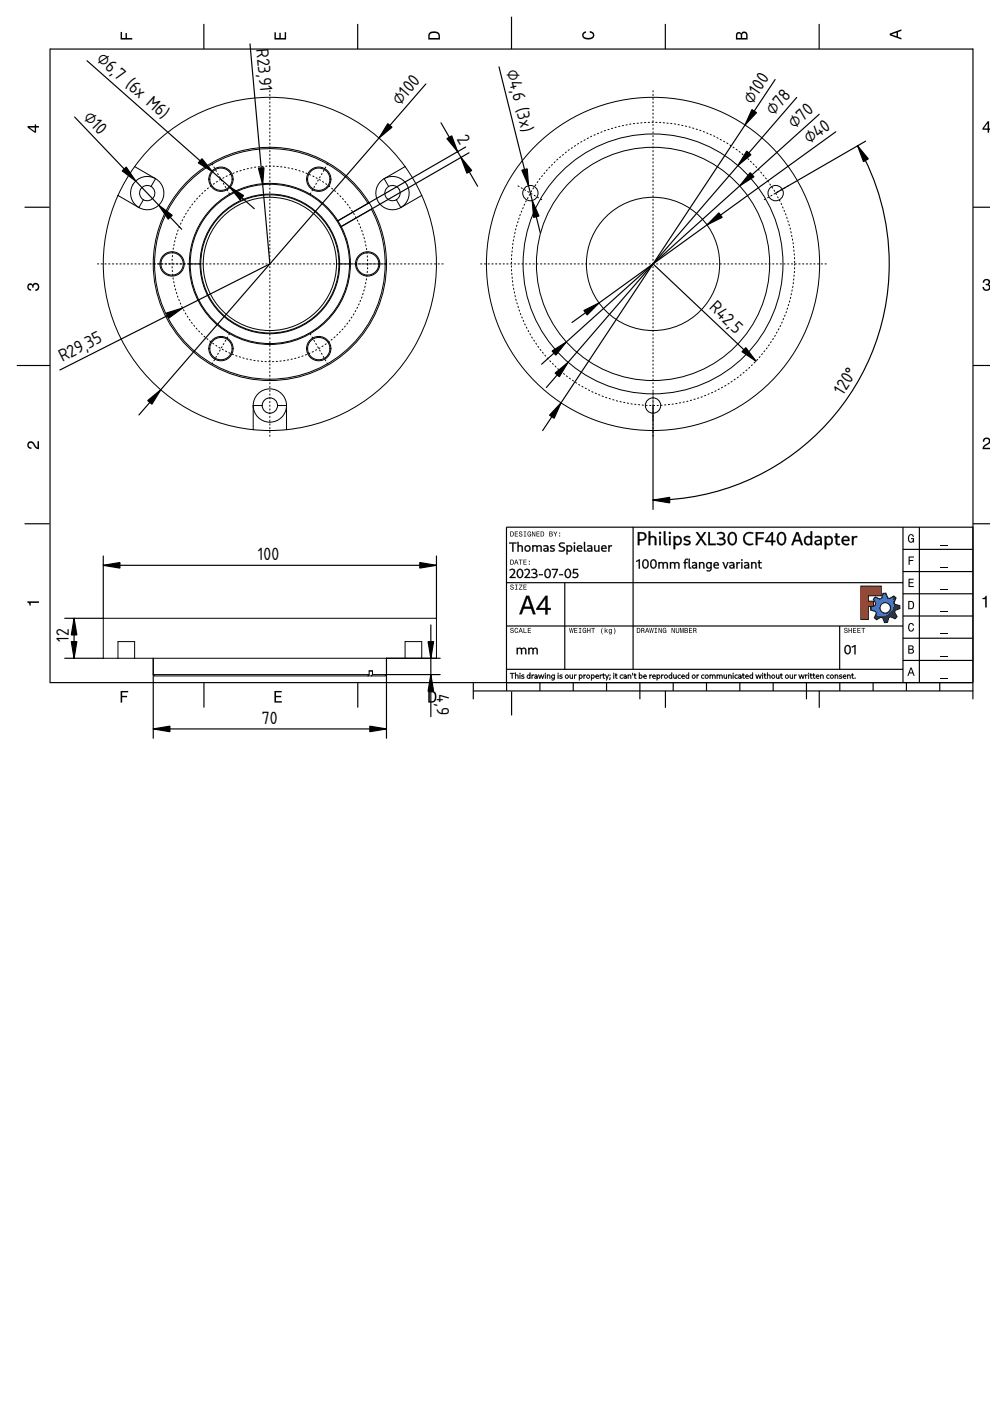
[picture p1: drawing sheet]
<svg xmlns="http://www.w3.org/2000/svg" width="210mm" height="297mm" viewBox="0 0 210 297" stroke-linecap="round" stroke-linejoin="round" font-family="sans-serif">
<defs><g id="words">
<g font-size="3.5">
<text x="54.3" y="10.4" transform="rotate(85 54.3 10.4)">R23,91</text>
<text x="20.3" y="12.8" transform="rotate(41 20.3 12.8)">⌀6,7 (6x M6)</text>
<text x="107.4" y="15.1" transform="rotate(76 107.4 15.1)">⌀4,6 (3x)</text>
<text x="84.7" y="22.5" transform="rotate(-49 84.7 22.5)">⌀10</text>
<text x="159.4" y="22.2" transform="rotate(-56 159.4 22.2)">⌀10</text>
<text x="17.5" y="25" transform="rotate(46 17.5 25)">⌀10</text>
<text x="96.8" y="29.6" transform="rotate(60 96.8 29.6)">2</text>
<text x="164" y="24.6" transform="rotate(-49 164 24.6)">⌀78</text>
<text x="168.5" y="27.4" transform="rotate(-42 168.5 27.4)">⌀70</text>
<text x="171.6" y="30.6" transform="rotate(-36 171.6 30.6)">⌀40</text>
<text x="150.2" y="65.4" transform="rotate(43 150.2 65.4)">R42,5</text>
<text x="13.3" y="76.8" transform="rotate(-27 13.3 76.8)">R29,35</text>
<text x="178.8" y="83.9" transform="rotate(-58 178.8 83.9)">120°</text>
<text x="54.7" y="118.8">100</text>
<text x="14.6" y="136" transform="rotate(-90 14.6 136)">12</text>
<text x="92.6" y="147.2" transform="rotate(90 92.6 147.2)">4,9</text>
<text x="55.5" y="153.5">70</text>
</g>
</g></defs>
<g fill="none" stroke="#000" stroke-width=".25">
<path d="M10.6 10.3v134.3M10.6 10.4h195.7M43.2 5.1v5.3M75.8 5.1v5.3M108.5 3.5v6.9M141.1 5.1v5.3M173.7 5.1v5.3M206.3 10.3v138M5.2 43.9h5.3M206.3 43.9h3.7M3.6 77.5h7M206.3 77.5h3.7"/>
<path d="M5.2 111h5.3M107.4 111.8h98.9M107.4 111.8v34.7M134.2 111.7v30.2M191.4 116.5h14.9M191.5 111.8v33M194.9 111.8v33M206.3 111h3.7M107.3 132.7h84.2M107.3 123.5h84.2M119.7 123.5v18.4M178 132.7v9.2"/>
<path d="M191.4 135.3h14.9M191.4 130.6h14.9M191.4 125.9h14.9M191.4 121.2h14.9M10.5 144.7h195.5M43.2 144.7v5.3M75.9 144.7v5.3M100.3 146.5h106M100.3 144.7v3.6M107.3 141.9h84.2M107.4 144.7h98.9M108.5 146.6v5.1"/>
<path d="M114.5 144.7v1.8M121.5 144.7v1.8M128.6 144.7v1.8M135.7 144.7v3.6M141.1 146.5v3.6M142.7 144.7v1.8M149.8 144.7v1.8M156.9 144.7v1.8M163.9 144.7v1.8M171 144.7v3.6M173.7 146.5v3.6M178.1 144.7v1.8"/>
<path d="M185.1 144.7v1.8M191.4 140h14.9M192.2 144.7v1.8M199.2 144.7v1.8"/>
</g>
<g fill="#000">
<path d="M25.6 6.8h.3v1.3h.7v-1.1h.3v1.1h1.1v.3h-2.4z" fill-rule="evenodd"/>
<path d="M58.2 6.8h.3v1.3h.7v-1.1h.3v1.1h.9v-1.3h.3v1.6h-2.5z" fill-rule="evenodd"/>
<path d="M91.1 6.9a1.55 1.55 0 0 0-.3 1.5h2.5v-.8a1.35 1.35 0 0 0-2.2-.7zM91.3 7.1l.3-.1a1.02 1.02 0 0 1 1.4 .6v.5h-1.9l.1-.8z" fill-rule="evenodd"/>
<path d="M123.6 6.9l.6-.3v.4h-.2a.46 .46 0 0 0-.3 .5 .46 .46 0 0 0 .3 .4l.3 .1a1.12 1.12 0 0 0 1.4-.5 .63 .63 0 0 0-.7-.6v-.3a.88 .88 0 0 1 1 .7 .88 .88 0 0 1-.7 1 1.36 1.36 0 0 1-1.9-.8z" fill-rule="evenodd"/>
<path d="M156.2 7l-.2 1.4h2.5v-.9a.69 .69 0 0 0-.5-.8 .69 .69 0 0 0-.8 .4 .59 .59 0 0 0-1-.1zM156.4 7.2l.3-.1 .3 .1 .1 .9h-.8zM157.5 7.1l.3-.1a.41 .41 0 0 1 .4 .5v.6h-.8z" fill-rule="evenodd"/>
<path d="M188.6 7.1v.4l2.5 .9v-.3l-.7-.3v-1l.7-.3v-.3zM189 7.3l1.1-.4v.8z" fill-rule="evenodd"/>
<path d="M5.8 26.7v.3l1.5 1.1h.4v-1.1h.6v-.3h-.6v-.3h-.3v.3zM6.3 27h1.1v.8z" fill-rule="evenodd"/>
<path d="M209.4 25.7l-1.1 1.5v.3h1.1v.6h.3v-.6h.3v-.3h-.3v-1.5zM209.4 26.1v1.1h-.8z" fill-rule="evenodd"/>
<path d="M6 60.3a.6 .6 0 0 1 .9 .1 .79 .79 0 0 1 1.2-.3 .79 .79 0 0 1 .2 1.1l-.4 .4-.4 .1v-.3a.51 .51 0 0 0 .6-.5 .51 .51 0 0 0-.5-.5 .51 .51 0 0 0-.5 .6h-.3a.44 .44 0 0 0-.2-.6 .44 .44 0 0 0-.6 .4 .44 .44 0 0 0 .4 .5h.2v.3a.83 .83 0 0 1-.8-.5 .83 .83 0 0 1 .2-.8z" fill-rule="evenodd"/>
<path d="M208.6 59.3a.72 .72 0 0 1 1.1-.1 .72 .72 0 0 1-.1 1.1 .83 .83 0 0 1-.1 1.4 .83 .83 0 0 1-1.2-.8l.3-.1a.51 .51 0 0 0 .5 .7 .51 .51 0 0 0 .5-.6 .51 .51 0 0 0-.6-.4v-.3a.44 .44 0 0 0 .6-.3 .44 .44 0 0 0-.4-.6 .44 .44 0 0 0-.5 .4v.2h-.3z" fill-rule="evenodd"/>
<path d="M6 93.8a.86 .86 0 0 1 1.4 .5l.6 .6v-1.4h.3v1.7a1.95 1.95 0 0 1-1.5-1.2 .49 .49 0 0 0-.7 .3 .49 .49 0 0 0 .6 .6v.3a.84 .84 0 0 1-.9-.5 .84 .84 0 0 1 .2-.9z" fill-rule="evenodd"/>
<path d="M208.6 93a.83 .83 0 0 1 1.3 .2 .83 .83 0 0 1-.6 1.2l-.6 .5h1.3v.3h-1.7a1.95 1.95 0 0 1 1.3-1.4 .49 .49 0 0 0-.4-.8 .49 .49 0 0 0-.5 .6h-.3z" fill-rule="evenodd"/>
<path d="M108.2 118.7v1h.3a.54 .54 0 0 0 .5-.5 .54 .54 0 0 0-.5-.5zM108.3 118.8a.41 .41 0 0 1 .5 .4 .41 .41 0 0 1-.5 .4zM109.4 118.7l-.4 1h.1l.2-.3h.4l.1 .3h.1l-.4-1zM109.5 118.8l.1 .5h-.3zM110 118.7v.1h.3v.9h.2v-.9h.3v-.1zM111 118.7v1h.7v-.1h-.6v-.4h.5v-.1h-.5v-.3h.5v-.1zM112.1 119.5v.2h.2v-.2zM112.1 118.9v.2h.2v-.2z" fill-rule="evenodd"/>
<path d="M108.2 112.7v1h.3a.54 .54 0 0 0 .5-.5 .54 .54 0 0 0-.5-.5zM108.3 112.8a.41 .41 0 0 1 .5 .4 .41 .41 0 0 1-.5 .4zM109.2 112.7v1h.6v-.1h-.5v-.3h.5v-.2h-.5v-.3h.5v-.1zM110.1 112.7a.42 .42 0 0 0 .1 .5 .42 .42 0 0 0 .4 .2 .23 .23 0 0 1-.2 .3 .23 .23 0 0 1-.3-.3h-.1a.38 .38 0 0 0 .4 .4 .38 .38 0 0 0 .4-.5 .38 .38 0 0 0-.6-.2 .2 .2 0 0 1 .2-.3 .2 .2 0 0 1 .2 .2h.1v-.1l-.2-.2zM111 112.7v.1h.2v.8h-.2v.1h.6v-.1h-.2v-.8h.2v-.1zM111.9 112.8a.51 .51 0 0 0-.1 .7 .51 .51 0 0 0 .6 .2h.2v-.5h-.4v.1h.3l-.2 .3a.37 .37 0 0 1-.4-.4 .37 .37 0 0 1 .5-.3l.2 .1-.2-.3zM112.8 112.7v1h.1v-.8l.4 .8h.2v-1h-.1v.9l-.4-.9zM113.7 112.7v1h.7v-.1h-.5v-.3h.5v-.2h-.5v-.3h.5v-.1zM114.6 112.7v1h.4a.54 .54 0 0 0 .4-.5 .54 .54 0 0 0-.4-.5zM114.8 112.8a.41 .41 0 0 1 .4 .4 .41 .41 0 0 1-.4 .4zM116.5 112.7v1h.4a.3 .3 0 0 0 .3-.2 .3 .3 0 0 0-.2-.3l.1-.2v-.2zM116.6 112.8h.2a.16 .16 0 0 1 .2 .2 .16 .16 0 0 1-.2 .1h-.2zM116.6 113.3h.2a.18 .18 0 0 1 .3 .1 .18 .18 0 0 1-.2 .2h-.3zM117.3 112.7l.4 .6v.4h.1v-.4l.4-.6h-.2l-.2 .5-.3-.5zM118.6 113.5v.2h.2v-.2zM118.6 112.9v.3h.2v-.3z" fill-rule="evenodd"/>
<path d="M192.6 118h1.2v.2h-.9v.5h.7v.2h-.7v.9h-.3z" fill-rule="evenodd"/>
<path d="M192.7 113.5a.6 .6 0 0 1 .6-.3 .6 .6 0 0 1 .5 .6h-.3l-.2-.3a.73 .73 0 0 0-.6 .6 .73 .73 0 0 0 .5 .8l.2-.2 .2-.4h-.4v-.2h.6v.9l-.2-.2-.3 .3a.85 .85 0 0 1-.8-1.3z" fill-rule="evenodd"/>
<path d="M199.5 115.5h1.5v.1h-1.5z" fill-rule="evenodd"/>
<path d="M5.8 127.5h2.5v.3h-1.8v.6h-.2a.54 .54 0 0 0-.5-.7z" fill-rule="evenodd"/>
<path d="M108.3 133.2a.42 .42 0 0 0 0 .5 .42 .42 0 0 0 .5 .1 .23 .23 0 0 1-.2 .3 .23 .23 0 0 1-.3-.3h-.1a.38 .38 0 0 0 .4 .5 .38 .38 0 0 0 .3-.5 .38 .38 0 0 0-.5-.3 .2 .2 0 0 1 .1-.3 .21 .21 0 0 1 .3 .3h.1v-.2l-.2-.2zM109.2 133.3a.51 .51 0 0 0-.1 .6 .51 .51 0 0 0 .6 .2l.2-.3-.3 .3a.4 .4 0 0 1-.4-.4 .4 .4 0 0 1 .4-.4l.2 .2-.2-.4zM110.3 133.1l-.4 1.1h.2l.1-.3h.4l.1 .3h.2l-.4-1.1zM110.4 133.3l.2 .5h-.4zM111 133.1v1.1h.7v-.1h-.6v-1zM111.9 133.1v1.1h.7v-.1h-.6v-.4h.5v-.1h-.5v-.3h.6v-.2z" fill-rule="evenodd"/>
<path d="M108.3 124a.42 .42 0 0 0 0 .5 .42 .42 0 0 0 .5 .1 .23 .23 0 0 1-.2 .3 .23 .23 0 0 1-.3-.2h-.1a.38 .38 0 0 0 .4 .4 .38 .38 0 0 0 .3-.5 .38 .38 0 0 0-.5-.3 .2 .2 0 0 1 .1-.3 .21 .21 0 0 1 .3 .3h.1v-.2l-.2-.2zM109.2 124v.1h.2v.8h-.2v.1h.5v-.1h-.2v-.8h.2v-.1zM110.1 124v.1h.5l-.6 .9h.8v-.1h-.6l.6-.9zM111 124v1h.7v-.1h-.6v-.4h.5v-.1h-.5v-.3h.5v-.1z" fill-rule="evenodd"/>
<path d="M120.7 133.1l.2 1.1h.1l.2-.9 .1 .9h.1l.2-1.1h-.1l-.1 .9-.2-.9h-.1l-.2 .9-.1-.9zM121.8 133.1v1.1h.6v-.1h-.5v-.4h.5v-.1h-.5v-.3h.5v-.2zM122.7 133.1v.2h.2v.8h-.2v.1h.6v-.1h-.2v-.8h.2v-.2zM123.6 133.3a.51 .51 0 0 0-.1 .6 .51 .51 0 0 0 .6 .2l.2 .1v-.6h-.4v.2h.2l-.1 .3a.37 .37 0 0 1-.4-.4 .37 .37 0 0 1 .5-.3l.2 .1-.2-.4zM124.5 133.1v1.1h.1v-.5h.4v.5h.2v-1.1h-.2v.5h-.4v-.5zM125.4 133.1v.2h.3v.9h.1v-.9h.3v-.2zM127.7 133.1a.95 .95 0 0 0 .1 1.4 1.3 1.3 0 0 1 0-1.4zM128.2 133.1v1.1h.1l.2-.4 .2 .4h.2l-.3-.5 .3-.3-.6 .3v-.6zM129.2 133.5a.39 .39 0 0 0-.1 .5 .39 .39 0 0 0 .5 .1 .29 .29 0 0 1-.2 .3 .29 .29 0 0 1-.3-.1 .33 .33 0 0 0 .4 .2 .33 .33 0 0 0 .3-.3v-.8l-.2 .1-.2-.2zM129.3 133.5a.27 .27 0 0 1 .3 .3 .27 .27 0 0 1-.3 .2zM130.1 133.1a1.31 1.31 0 0 1 0 1.4 .86 .86 0 0 0 0-1.4z" fill-rule="evenodd"/>
<path d="M135 133.1v1.1h.4a.54 .54 0 0 0 .4-.5 .54 .54 0 0 0-.4-.6zM135.2 133.3a.41 .41 0 0 1 .4 .4 .41 .41 0 0 1-.4 .4zM136 133.1v1.1h.1v-.5a.32 .32 0 0 1 .4 .1 .32 .32 0 0 1 0 .4h.2l-.2-.5a.29 .29 0 0 0 .1-.4 .29 .29 0 0 0-.3-.2zM136.1 133.3h.2a.18 .18 0 0 1 .2 .1 .18 .18 0 0 1-.2 .2h-.2zM137.1 133.1l-.3 1.1h.1l.1-.3h.4l.1 .3h.2l-.4-1.1zM137.2 133.3l.2 .5h-.3zM137.7 133.1l.1 1.1h.2l.1-.9 .2 .9h.1l.2-1.1h-.1l-.1 .9-.2-.9h-.1l-.2 .9-.1-.9zM138.8 133.1v.2h.2v.8h-.2v.1h.5v-.1h-.2v-.8h.2v-.2zM139.6 133.1v1.1h.2v-.9l.4 .9h.1v-1.1h-.1v.9l-.4-.9zM140.6 133.3a.51 .51 0 0 0-.1 .6 .51 .51 0 0 0 .6 .2l.2 .1v-.6h-.4v.2h.2l-.1 .3a.37 .37 0 0 1-.4-.4 .37 .37 0 0 1 .5-.3l.2 .1-.3-.4zM142.4 133.1v1.1h.1v-.9l.4 .9h.2v-1.1h-.1v.9l-.4-.9zM143.3 133.1v.7a.37 .37 0 0 0 .4 .4 .37 .37 0 0 0 .3-.4v-.7h-.1v.7a.23 .23 0 0 1-.2 .3 .23 .23 0 0 1-.3-.3v-.7zM144.2 133.1v1.1h.1v-1l.2 1h.1l.2-1v1h.2v-1.1h-.2l-.2 1-.2-1zM145.1 133.1v1.1h.4a.3 .3 0 0 0 .4-.2 .3 .3 0 0 0-.2-.4l.1-.1-.1-.3zM145.3 133.3h.2a.16 .16 0 0 1 .2 .1 .16 .16 0 0 1-.2 .2h-.2zM145.3 133.7h.2a.18 .18 0 0 1 .2 .2 .18 .18 0 0 1-.2 .2h-.2zM146.1 133.1v1.1h.7v-.1h-.6v-.4h.5v-.1h-.5v-.3h.5v-.2zM147 133.1v1.1h.1v-.5a.32 .32 0 0 1 .4 .1 .32 .32 0 0 1 0 .4h.2l-.2-.5a.29 .29 0 0 0 .1-.4 .29 .29 0 0 0-.3-.2zM147.1 133.3h.2a.18 .18 0 0 1 .2 .1 .18 .18 0 0 1-.2 .2h-.2z" fill-rule="evenodd"/>
<path d="M179.1 133.2a.42 .42 0 0 0 0 .5 .42 .42 0 0 0 .5 .1 .23 .23 0 0 1-.3 .3 .23 .23 0 0 1-.2-.3h-.1a.38 .38 0 0 0 .4 .5 .38 .38 0 0 0 .3-.5 .38 .38 0 0 0-.5-.3 .2 .2 0 0 1 .1-.3 .21 .21 0 0 1 .3 .3h.1v-.2l-.2-.2zM179.9 133.1v1.1h.2v-.5h.4v.5h.1v-1.1h-.1v.5h-.4v-.5zM180.9 133.1v1.1h.6v-.1h-.5v-.4h.5v-.1h-.5v-.3h.5v-.2zM181.8 133.1v1.1h.7v-.1h-.6v-.4h.5v-.1h-.5v-.3h.5v-.2zM182.6 133.1v.2h.4v.9h.1v-.9h.3v-.2z" fill-rule="evenodd"/>
<path d="M182.5 124.3h4.3v2h-2.7v1.2h1.1v1.1h-1.1v2.7h-1.6z" fill-rule="evenodd"/>
<path d="M185.6 126.6l-.4 .4 .5 1-.1 .4-1 .3v.7l1 .2 .2 .4-.4 1 .4 .4 1-.5 .4 .1 .3 1h.7l.2-1.1 .4-.1 1 .4 .4-.5-.5-.9 .1-.4 1-.4v-.6l-1.1-.3-.1-.3 .4-1-.5-.4-.9 .5-.4-.1-.4-1h-.6l-.3 1-.3 .2zM186.6 128.9a1.11 1.11 0 0 1 2.2 0 1.11 1.11 0 0 1-2.2 0z" fill-rule="evenodd"/>
<path d="M192.6 122.7h1.1v.2h-.8v.5h.8v.3h-.8v.6h.8v.2h-1.1z" fill-rule="evenodd"/>
<path d="M192.6 127.4v1.8h.6a.91 .91 0 0 0 .7-.9 .91 .91 0 0 0-.7-.9zM192.8 127.6a.68 .68 0 0 1 .8 .7 .68 .68 0 0 1-.8 .7z" fill-rule="evenodd"/>
<path d="M192.6 136.8v1.8h.6a.5 .5 0 0 0 .6-.4 .5 .5 0 0 0-.3-.6l.2-.3a.44 .44 0 0 0-.5-.5zM192.8 137h.4a.27 .27 0 0 1 .3 .3 .27 .27 0 0 1-.3 .3h-.4zM192.8 137.8h.4a.31 .31 0 0 1 .4 .3 .31 .31 0 0 1-.4 .3h-.4z" fill-rule="evenodd"/>
<path d="M192.7 132.3a.6 .6 0 0 1 .7-.2 .6 .6 0 0 1 .4 .6h-.3l-.2-.4a.74 .74 0 0 0-.6 .7 .74 .74 0 0 0 .5 .7l.2-.1 .2-.4h.2a.63 .63 0 0 1-.5 .7 .63 .63 0 0 1-.7-.5z" fill-rule="evenodd"/>
<path d="M199.5 139h1.5v.2h-1.5z" fill-rule="evenodd"/>
<path d="M199.5 134.3h1.5v.2h-1.5z" fill-rule="evenodd"/>
<path d="M199.5 129.6h1.5v.2h-1.5z" fill-rule="evenodd"/>
<path d="M199.5 124.9h1.5v.2h-1.5z" fill-rule="evenodd"/>
<path d="M199.5 120.2h1.5v.2h-1.5z" fill-rule="evenodd"/>
<path d="M208.3 126.8a.54 .54 0 0 0 .7-.5h.2v2.5h-.3v-1.8h-.6z" fill-rule="evenodd"/>
<path d="M25.6 146.5h1.6v.3h-1.3v.7h1v.3h-1v1.2h-.3z" fill-rule="evenodd"/>
<path d="M58.2 146.5h1.5v.3h-1.2v.7h1.1v.3h-1.1v.9h1.3v.3h-1.6z" fill-rule="evenodd"/>
<path d="M90.8 146.5v2.5h.8a1.35 1.35 0 0 0 .7-2.2 1.55 1.55 0 0 0-1.5-.3zM91.1 146.8a.97 .97 0 0 1 1.1 .7 .97 .97 0 0 1-.6 1.2h-.5z" fill-rule="evenodd"/>
<path d="M193 141.5l-.6 1.8h.2l.2-.5h.7l.2 .5h.2l-.6-1.8zM193.2 141.8l.2 .8h-.5z" fill-rule="evenodd"/>
<path d="M199.5 143.7h1.5v.2h-1.5z" fill-rule="evenodd"/>
</g>
<g fill="#000">
<path d="M108 115v.2h.6v1.7h.2v-1.7h.7v-.2zM109.8 115.8l.1 .2 .3-.2a.33 .33 0 0 1 .4 .3v.8h.3v-.8a.56 .56 0 0 0-.5-.5 .56 .56 0 0 0-.6 .2zM109.7 114.9v2h.3v-2zM111.2 116.3a.68 .68 0 0 0 1.3 0 .68 .68 0 0 0-1.3 0zM111.4 116.3a.47 .47 0 0 1 .9 0 .47 .47 0 0 1-.9 0zM113.9 115.8v.2l.3-.2a.33 .33 0 0 1 .4 .3v.8h.3v-.8a.56 .56 0 0 0-.5-.5 .56 .56 0 0 0-.5 .2zM112.9 115.6v1.3h.2v-1.1zM113 115.8v.2l.3-.2a.33 .33 0 0 1 .4 .3v.8h.3v-.8a.56 .56 0 0 0-.4-.5 .56 .56 0 0 0-.6 .2zM115.2 115.7l.1 .2 .2-.1a.37 .37 0 0 1 .6 .3v.8h.2v-.8a.66 .66 0 0 0-1.1-.4zM115.2 116.4l.1 .4a.51 .51 0 0 0 .5 .2 .51 .51 0 0 0 .4-.6l-.5 .4-.2-.1v-.3l.6-.1v-.1zM116.7 115.8v.4l.7 .4-.3 .2-.4-.1-.1 .2 .3 .1a.52 .52 0 0 0 .7-.4l-.1-.3-.7-.3 .2-.2h.5l.1-.1-.4-.1zM118.7 115.2l-.2 .1a.59 .59 0 0 0 .7 .8l.4 .4a.72 .72 0 0 1-1.1 .1v.2a.73 .73 0 0 0 .8 .2 .73 .73 0 0 0 .4-.9l-.9-.4-.1-.2 .2-.3 .8 .1v-.2l-.5-.1zM120.3 115.8v.2a.43 .43 0 0 1 .7 0 .47 .47 0 0 1 0 .6 .47 .47 0 0 1-.5 .1l-.2-.2-.1 .1a.63 .63 0 0 0 .9 .2 .63 .63 0 0 0 .2-.9 .63 .63 0 0 0-.9-.2zM120.1 115.6v1.9h.2v-1.7zM121.7 115.6v1.3h.2v-1.3zM121.6 115.1a.2 .2 0 0 0 .4 0 .2 .2 0 0 0-.4 0zM122.5 115.8a.72 .72 0 0 0-.1 1 .72 .72 0 0 0 1 .1l-.1-.2a.51 .51 0 0 1-.8-.2 .51 .51 0 0 1 .6-.7l.1 .4h-.7v.1h.9a.57 .57 0 0 0-.3-.7 .57 .57 0 0 0-.6 .2zM123.8 114.9v1.7l.2 .3 .2 .1 .1-.2-.3-.2v-1.7zM124.5 115.7l.1 .2 .2-.1a.37 .37 0 0 1 .5 .3l.1 .8h.2v-.8a.66 .66 0 0 0-1.1-.4zM124.5 116.4v.4a.57 .57 0 0 0 .6 .1 .57 .57 0 0 0 .4-.4l-.5 .3-.3-.1 .1-.3 .6-.1v-.1zM126 115.6v.9a.48 .48 0 0 0 .4 .5 .48 .48 0 0 0 .5-.4l-.2 .2a.33 .33 0 0 1-.5-.4v-.8zM126.9 115.6v1.2l.2 .1v-1.3zM127.6 115.8a.72 .72 0 0 0 0 1 .72 .72 0 0 0 1 .1l-.1-.2a.51 .51 0 0 1-.8-.2 .51 .51 0 0 1 .5-.7l.2 .4h-.8v.1h1a.57 .57 0 0 0-.3-.7 .57 .57 0 0 0-.7 .2zM129 115.6v1.3h.2v-1.3zM129.3 115.7l-.1 .4 .2-.3h.3l.1-.2z"/>
<path d="M108 115v.2h.6v1.7h.2v-1.7h.7v-.2zM107.9 115h1.6v.3l-.7-.1 .1 1.8h-.3v-1.8l-.7 .1zM109.8 115.8l.1 .2 .2-.2a.37 .37 0 0 1 .6 .3l-.1 .8h.3l-.1-.8a.52 .52 0 0 0-.4-.5 .52 .52 0 0 0-.5 .3zM109.8 115.8l.2-.1a.57 .57 0 0 1 .9 .4v.9h-.3v-1l-.3-.2-.4 .2zM109.7 114.9v2h.3v-2zM109.7 114.9h.3v2.1h-.3zM111.2 116.3a.65 .65 0 0 0 1.3 0 .65 .65 0 0 0-1.3 0zM111.2 116.3a.72 .72 0 0 1 1.4 0 .72 .72 0 0 1-1.4 0zM111.3 116.3a.5 .5 0 0 1 1 0 .5 .5 0 0 1-1 0zM111.4 116.3a.45 .45 0 0 0 .9 0 .45 .45 0 0 0-.9 0zM113.9 115.8v.2l.3-.2a.37 .37 0 0 1 .5 .3l-.1 .8h.3l-.1-.8a.52 .52 0 0 0-.4-.5 .52 .52 0 0 0-.5 .2zM113.8 115.8l.2-.1a.57 .57 0 0 1 .9 .4v.9h-.3v-1l-.3-.2-.4 .2zM112.9 115.6v1.3h.2v-1.1zM112.8 115.6h.2l.1 .2v1.2h-.3zM113 115.8v.2l.3-.2a.37 .37 0 0 1 .5 .3l-.1 .8h.3l-.1-.8a.52 .52 0 0 0-.4-.5 .52 .52 0 0 0-.5 .2zM112.9 115.8l.2-.1a.57 .57 0 0 1 .9 .4v.9h-.3v-1l-.3-.2-.4 .2zM115.2 115.7l.1 .2 .2-.1a.4 .4 0 0 1 .6 .3v.7l.2 .1-.1-1.1-.5-.2zM115.2 115.7l.4-.1a.55 .55 0 0 1 .7 .5v.9h-.2l-.1-1.1-.3-.1-.4 .1zM115.3 116.4v.4a.58 .58 0 0 0 .9-.3v-.1a.43 .43 0 0 1-.4 .4 .43 .43 0 0 1-.4-.2l.3-.3h.4v-.1zM115.2 116.4l.9-.3v.3l-.6 .2a.37 .37 0 0 0 .4 .1 .37 .37 0 0 0 .2-.3h.2a.52 .52 0 0 1-.6 .6 .52 .52 0 0 1-.5-.6zM116.7 115.8v.4l.7 .2a.4 .4 0 0 1-.3 .4 .4 .4 0 0 1-.4-.1l-.1 .2h.3a.48 .48 0 0 0 .7-.3v-.2l-.8-.4 .2-.2h.5l.1-.1zM116.7 115.8l.5-.2h.4l-.1 .3h-.5l-.1 .2 .4 .1a.41 .41 0 0 1 .3 .6l-.5 .2-.5-.1v-.3l.5 .2 .3-.2-.7-.4zM118.7 115.2a.57 .57 0 0 0-.1 .7 .57 .57 0 0 0 .7 .2l.3 .4a.7 .7 0 0 1-1.1 .1v.2a.71 .71 0 0 0 .8 .1 .71 .71 0 0 0 .4-.7l-.9-.5-.1-.2a.65 .65 0 0 1 1-.2v-.2h-.3zM118.7 115.1l.5-.1 .6 .1-.1 .2-.5-.1-.4 .2v.3l.2 .1a.65 .65 0 0 1 .8 .7 .65 .65 0 0 1-.9 .5l-.5-.2 .1-.2 .8 .1 .2-.2-.2-.3a.63 .63 0 0 1-.7-.3 .63 .63 0 0 1 .1-.8zM120.3 115.8v.2l.1-.2a.45 .45 0 0 1 .7 .2 .51 .51 0 0 1 0 .6 .51 .51 0 0 1-.6 .2l-.2-.3-.1 .1a.6 .6 0 0 0 .9 .1 .6 .6 0 0 0 0-.9 .6 .6 0 0 0-.8 0zM120.2 115.8a.68 .68 0 0 1 1 0 .68 .68 0 0 1 0 .9 .68 .68 0 0 1-.9 .1l-.1-.2 .1-.2a.36 .36 0 0 0 .3 .3 .36 .36 0 0 0 .4-.2 .45 .45 0 0 0 0-.5 .45 .45 0 0 0-.5-.1l-.2 .1zM120.1 115.6v1.9h.2v-1.7zM120.1 115.6h.2l.1 .2v1.8h-.3zM121.7 115.6v1.3h.2v-1.3zM121.7 115.6h.2v1.4h-.2zM121.7 115.1a.13 .13 0 0 0 .2 0 .13 .13 0 0 0-.2 0zM121.6 115.1a.2 .2 0 0 1 .4 0 .2 .2 0 0 1-.4 0zM122.5 115.8a.69 .69 0 0 0 0 .9 .69 .69 0 0 0 .9 .1l-.1-.1a.57 .57 0 0 1-.8-.1 .57 .57 0 0 1 .2-.8h.4l.2 .4h-.8v.1l.9-.1a.53 .53 0 0 0-.3-.5 .53 .53 0 0 0-.6 .1zM122.4 115.8a.6 .6 0 0 1 .8-.2 .6 .6 0 0 1 .2 .8h-1v-.3l.8 .1v-.2a.33 .33 0 0 0-.6 0 .52 .52 0 0 0 .1 .7 .52 .52 0 0 0 .7 0v.2a.75 .75 0 0 1-1-.1 .75 .75 0 0 1 0-1zM123.8 114.9l.1 1.9 .4 .1-.3-.3v-1.7zM123.8 114.9h.3v1.7l.2 .1 .1 .2-.2 .1h-.3l-.1-.4zM124.5 115.7l.1 .2 .2-.1a.4 .4 0 0 1 .6 .3l-.1 .7 .3 .1-.1-1.1-.5-.2zM124.5 115.7l.3-.1a.55 .55 0 0 1 .8 .5v.9h-.2l-.1-1.1-.3-.1-.4 .1zM124.6 116.4v.4a.58 .58 0 0 0 .9-.3v-.1a.43 .43 0 0 1-.4 .4 .43 .43 0 0 1-.4-.2l.3-.3h.4v-.1zM124.5 116.4l.9-.3v.3l-.7 .2a.37 .37 0 0 0 .4 .1 .37 .37 0 0 0 .3-.3h.1a.52 .52 0 0 1-.5 .6 .52 .52 0 0 1-.5-.6zM126 115.6v.9a.51 .51 0 0 0 .4 .4 .51 .51 0 0 0 .5-.2v-.1l-.2 .2a.36 .36 0 0 1-.5-.4v-.8zM125.9 115.6h.3l.1 1 .2 .1 .4-.2 .1 .2a.58 .58 0 0 1-.6 .3 .58 .58 0 0 1-.5-.5zM126.9 115.6v1.2l.2 .1v-1.3zM126.8 115.6h.3v1.4h-.2l-.1-.2zM127.6 115.8a.69 .69 0 0 0 0 .9 .69 .69 0 0 0 .9 .1v-.1a.57 .57 0 0 1-.8-.1 .57 .57 0 0 1 .1-.8h.5l.1 .4h-.8v.1l1-.1a.53 .53 0 0 0-.3-.5 .53 .53 0 0 0-.7 .1zM127.6 115.8a.6 .6 0 0 1 .8-.2 .6 .6 0 0 1 .2 .8h-1v-.3l.8 .1-.1-.2a.33 .33 0 0 0-.6 0 .52 .52 0 0 0 .2 .7 .52 .52 0 0 0 .6 0l.1 .2a.75 .75 0 0 1-1-.1 .75 .75 0 0 1 0-1zM129 115.6v1.3h.2v-1.3zM128.9 115.6h.3v1.4h-.3zM129.2 115.9v.2l.2-.3h.3l.1-.2zM129.3 115.7l.5-.1-.1 .3h-.3l-.3 .2z"/>
<path d="M135.2 112.8v2.8h.4v-2.5a.9 .9 0 0 1 1.1 .4 .58 .58 0 0 1-.6 .8h-.6v.3a1.2 1.2 0 0 0 1.6-.9 .87 .87 0 0 0-1-.9zM137.7 114l.1 .2 .1-.2a.55 .55 0 0 1 .9 .4v1.2h.4v-1.3a.78 .78 0 0 0-.6-.7 .78 .78 0 0 0-.9 .4zM137.5 112.6v3h.4v-3zM139.8 113.7v1.9h.3v-1.9zM139.7 113a.25 .25 0 0 0 .5 0 .25 .25 0 0 0-.5 0zM140.8 112.6v2.5a.46 .46 0 0 0 .2 .5 .46 .46 0 0 0 .5-.1l-.4-.4v-2.5zM141.9 113.7v1.9h.3v-1.9zM141.8 113a.23 .23 0 0 0 .4 0 .23 .23 0 0 0-.4 0zM143 113.9l.1 .2a.67 .67 0 0 1 1.1 .3 .67 .67 0 0 1-.8 .9l-.3-.4a.51 .51 0 0 0 0 .5 .51 .51 0 0 0 .6 .2 .95 .95 0 0 0 .9-1.3 .95 .95 0 0 0-1.6-.4zM142.8 113.7v2.7h.3v-2.5l-.1-.2zM145.2 113.8l-.2 .4a1.15 1.15 0 0 0 1 .7l.1 .2-.2 .2-.9-.1-.1 .3 .8 .1a.59 .59 0 0 0 .6-.2 .59 .59 0 0 0 0-.7l-.9-.3-.1-.2 .2-.3 .8 .1v-.3l-.5-.1zM147.6 112.8l1.8 2.8h.4l-1.8-2.8zM148.5 114.1l-1 1.5h.4l.8-1.3zM149.3 112.8l-.7 1.1 .2 .3 .9-1.4zM150.2 112.8v2.8h1.5v-.3h-1.2v-2.5zM152 113l.1 .3 .5-.2a.56 .56 0 0 1 .6 .1 .56 .56 0 0 1 .2 .5l-.4 .3h-.5v.3h.3a.58 .58 0 0 1 .7 .7l-.6 .3-.9-.2v.3l.5 .2a.86 .86 0 0 0 1.1-.2 .86 .86 0 0 0 0-1.1l-.6-.1a.7 .7 0 0 0 .7-.8 .7 .7 0 0 0-.8-.6zM154.7 113a1.83 1.83 0 0 0 .2 2.5 1.09 1.09 0 0 0 1.3-1.3 1.03 1.03 0 0 0-.3-1.2 1.03 1.03 0 0 0-1.2 0zM155 113.1h.3a1.31 1.31 0 0 1 0 2.2 1.34 1.34 0 0 1-.3-2.2zM158.1 113a1.44 1.44 0 0 0-.3 2 1.44 1.44 0 0 0 1.9 .4l-.1-.2a1.16 1.16 0 0 1-1.7-1 1.16 1.16 0 0 1 1.7-1l.1-.2-.5-.2-.7 .1zM160.3 112.8v2.8h.3v-1.3h1.2v-.3h-1.2v-.9h1.4v-.3zM163.6 112.8l-1.4 2.1h2.2v-.2h-1.9l1.1-1.5v2.4h.3v-2.8zM165.1 113a1.83 1.83 0 0 0 .3 2.5 1.09 1.09 0 0 0 1.3-1.3 1.03 1.03 0 0 0-.4-1.2 1.03 1.03 0 0 0-1.2 0zM165.4 113.1h.3a1.31 1.31 0 0 1 0 2.2 1.34 1.34 0 0 1-.3-2.2zM168.8 112.8l-1 2.8h.3l.9-2.5 .9 2.5h.3l-.9-2.8zM168.3 114.5v.3h1.4v-.3zM170.7 113.9a.93 .93 0 0 0-.1 1.4 .93 .93 0 0 0 1.4-.1l-.1-.2a.65 .65 0 0 1-.9 .1 .65 .65 0 0 1 0-.9 .65 .65 0 0 1 .9 0l.2-.2a.83 .83 0 0 0-1.4-.1zM171.9 112.6v2.7l.1 .3h.2v-3zM172.7 113.8l.1 .2 .6-.1 .5 .2 .1 1.5h.2v-1.3a.88 .88 0 0 0-.5-.7 .88 .88 0 0 0-1 .2zM172.8 114.8a.73 .73 0 0 0 .6 .9 .73 .73 0 0 0 .8-.8l-.1-.1a.56 .56 0 0 1-.5 .5 .56 .56 0 0 1-.6-.3l.2-.2 .8-.1v-.2l-1 .1zM175.1 113.9v.2a.67 .67 0 0 1 1.2 .3 .67 .67 0 0 1-.8 .9l-.4-.4a.51 .51 0 0 0 .1 .5 .51 .51 0 0 0 .5 .2 .95 .95 0 0 0 .9-1.3 .95 .95 0 0 0-1.5-.4zM174.9 113.7v2.7h.3v-2.5l-.1-.2zM177.2 113.1v2a.6 .6 0 0 0 .9 .4v-.2l-.5-.1-.1-2.1zM176.9 113.7v.2h1.1v-.2zM178.7 113.9a1.04 1.04 0 0 0-.1 1.4 1.04 1.04 0 0 0 1.4 .2v-.3a.76 .76 0 0 1-1.2-.2 .76 .76 0 0 1 .5-1.1l.4 .3 .1 .3h-1.1v.2h1.4a.83 .83 0 0 0-.4-1 .83 .83 0 0 0-1 .2zM180.6 113.7v1.9h.4l-.1-1.9zM181.1 113.8l-.2 .5 .3-.3h.5l.1-.3z"/>
<path d="M135.2 112.8v2.8h.4v-2.5a.86 .86 0 0 1 1.2 .7 .58 .58 0 0 1-.7 .6l-.6-.1v.3a1.16 1.16 0 0 0 1.5-.9 .83 .83 0 0 0-.9-.8zM135.2 112.8h.9a.93 .93 0 0 1 1 1 .93 .93 0 0 1-1.1 .8h-.6v-.3h.7a.58 .58 0 0 0 .6-.6 .58 .58 0 0 0-.6-.6h-.5v2.5h-.4zM137.7 114l.1 .2 .1-.2a.58 .58 0 0 1 1 .4l-.1 1.2h.4l-.1-1.3a.75 .75 0 0 0-.6-.7 .75 .75 0 0 0-.8 .4zM137.7 114a.83 .83 0 0 1 .9-.4 .83 .83 0 0 1 .6 .7v1.3h-.4v-1.2a.55 .55 0 0 0-.5-.5 .55 .55 0 0 0-.5 .3zM137.5 112.6v3h.4v-3zM137.5 112.6h.4v3h-.4zM139.8 113.7v1.9h.3v-1.9zM139.7 113.6h.4v2h-.4zM139.7 113a.2 .2 0 0 0 .4 0 .2 .2 0 0 0-.4 0zM139.7 113a.26 .26 0 0 1 .5 0 .26 .26 0 0 1-.5 0zM140.8 112.6v2.5a.51 .51 0 0 0 .7 .4l-.1-.2-.3-.1v-2.6zM140.7 112.6h.4v2.5v.2h.3l.1 .2-.1 .1a.48 .48 0 0 1-.7-.5zM141.9 113.7v1.9h.3v-1.9zM141.8 113.6h.4v2h-.4zM141.8 113a.2 .2 0 0 0 .4 0 .2 .2 0 0 0-.4 0zM141.8 113a.26 .26 0 0 1 .5 0 .26 .26 0 0 1-.5 0zM143 113.9l.1 .2a.68 .68 0 0 1 .9-.1 .68 .68 0 0 1 .2 .9 .58 .58 0 0 1-.6 .5 .58 .58 0 0 1-.5-.5l-.1 .2a.82 .82 0 0 0 1 .4 .82 .82 0 0 0 .5-.9 .84 .84 0 0 0-.5-.9 .84 .84 0 0 0-1 .2zM143 113.9a.93 .93 0 0 1 1.3-.1 .93 .93 0 0 1 .2 1.2 .82 .82 0 0 1-.8 .7 .82 .82 0 0 1-.8-.6l.2-.3a.59 .59 0 0 0 .8 .5 .59 .59 0 0 0 .3-1 .59 .59 0 0 0-.5-.4 .59 .59 0 0 0-.6 .3zM142.8 113.7v2.7h.3v-2.5l-.1-.2zM142.8 113.6h.3l.1 .3v2.6h-.4zM145.2 113.8a.45 .45 0 0 0 .1 .8l.7 .3 .1 .2a.75 .75 0 0 1-1.1 .1l-.1 .3 .8 .1a.57 .57 0 0 0 .5-.2 .57 .57 0 0 0 .1-.6l-1-.4-.1-.2 .3-.3 .8 .1v-.3zM145.2 113.8l.6-.2 .6 .1-.1 .3-.6-.1-.3 .1v.3l.2 .1a.68 .68 0 0 1 .9 .8 .68 .68 0 0 1-1.1 .4l-.5-.1 .1-.3 .9 .1 .2-.2-.3-.3a.63 .63 0 0 1-.8-.3 .63 .63 0 0 1 .2-.7zM147.6 112.8l1.8 2.8h.4l-1.8-2.8zM147.5 112.8h.5l1.9 2.8h-.5zM148.5 114.1l-1 1.5h.4l.8-1.3zM148.5 114l.2 .3-.8 1.3h-.5zM149.3 112.8l-.7 1.1 .2 .3 .9-1.3zM149.3 112.8h.5l-1 1.4-.2-.3zM150.2 112.8v2.8h1.5v-.3h-1.2v-2.5zM150.1 112.8h.4v2.5l1.3-.1v.4h-1.7zM152 113l.1 .3a.84 .84 0 0 1 1.3 .2 .72 .72 0 0 1-.9 .5v.3a.63 .63 0 0 1 .8 .1 .63 .63 0 0 1 .1 .8l-.5 .2-.9-.3v.3a1.06 1.06 0 0 0 1.1 .2 1.06 1.06 0 0 0 .7-1l-.4-.4-.4-.1a.67 .67 0 0 0 .7-.7 .67 .67 0 0 0-.8-.6zM152 113a1.12 1.12 0 0 1 1.8 .5 .72 .72 0 0 1-.9 .7l.1-.1a.74 .74 0 0 1 .9 .6 .74 .74 0 0 1-.6 .9h-.8l-.6-.2 .1-.3 .6 .2a.65 .65 0 0 0 .9-.5 .81 .81 0 0 0-1-.4v-.4h.2a.51 .51 0 0 0 .5-.2 .51 .51 0 0 0 .1-.5l-.5-.2-.7 .2zM154.7 113.1a1.81 1.81 0 0 0 .2 2.4 1.05 1.05 0 0 0 1.3-1.3 .99 .99 0 0 0-.3-1.1 .99 .99 0 0 0-1.2 0zM154.6 113a1.04 1.04 0 0 1 1.3 0 1.04 1.04 0 0 1 .4 1.2 1.08 1.08 0 0 1-.4 1.2 1.08 1.08 0 0 1-1.3 0 2.01 2.01 0 0 1 0-2.4zM155 113.1l.3-.1a1.34 1.34 0 0 1 0 2.4 1.37 1.37 0 0 1-.3-2.3zM155 113.2a1.62 1.62 0 0 0 0 2l.3 .1a1.29 1.29 0 0 0 0-2.2zM158.1 113.1a1.41 1.41 0 0 0-.3 1.9 1.41 1.41 0 0 0 1.9 .4l-.1-.2a1.17 1.17 0 0 1-1.7-1 1.17 1.17 0 0 1 1.7-1l.1-.2-.5-.2zM158.1 113a1.53 1.53 0 0 1 1.7 0l-.1 .2a1.41 1.41 0 0 0-1.7 .6 1.15 1.15 0 0 0 .3 1.3 1.15 1.15 0 0 0 1.4 0v.3a1.46 1.46 0 0 1-2-.4 1.46 1.46 0 0 1 .4-2zM160.3 112.8v2.8h.3l-.1-1.3h1.3v-.3h-1.3v-.9h1.5v-.3zM160.2 112.8h1.8v.3h-1.4v.9h1.3v.3h-1.3v1.3h-.4zM163.6 112.8l-1.4 2.1h2.2v-.2h-1.9l1.1-1.6v2.5h.3v-2.8zM163.6 112.8h.3v2.8h-.4v-2.5h.2l-1.2 1.7v-.2h1.9v.4h-2.2v-.3zM165.1 113.1a1.81 1.81 0 0 0 .3 2.4 1.05 1.05 0 0 0 1.2-1.3 .99 .99 0 0 0-.3-1.1 .99 .99 0 0 0-1.2 0zM165.1 113a1.04 1.04 0 0 1 1.2 0 1.04 1.04 0 0 1 .4 1.2 1.08 1.08 0 0 1-.4 1.2 1.08 1.08 0 0 1-1.2 0 2.01 2.01 0 0 1 0-2.4zM165.4 113.1l.3-.1a1.34 1.34 0 0 1 0 2.4 1.37 1.37 0 0 1-.3-2.3zM165.4 113.2a1.62 1.62 0 0 0 0 2l.3 .1a1.29 1.29 0 0 0 0-2.2zM168.8 112.8l-1 2.8h.3l.9-2.6 .9 2.6h.3l-.9-2.8zM168.8 112.8h.5l1 2.8h-.5l-.8-2.6h.1l-.9 2.6h-.4zM168.3 114.5v.3h1.4v-.3zM168.3 114.4h1.4v.4h-1.4zM170.7 113.9a.9 .9 0 0 0 0 1.4 .9 .9 0 0 0 1.3-.1l-.1-.2a.63 .63 0 0 1-.8 .3 .63 .63 0 0 1-.4-.7 .62 .62 0 0 1 .5-.7 .62 .62 0 0 1 .7 .3l.1-.2a.8 .8 0 0 0-1.3-.1zM170.7 113.9a.83 .83 0 0 1 1.4 .1l-.2 .3a.61 .61 0 0 0-.9-.3 .61 .61 0 0 0-.1 .9 .57 .57 0 0 0 .4 .4 .57 .57 0 0 0 .6-.3l.2 .2a.92 .92 0 0 1-1.3 .3 .92 .92 0 0 1-.3-1.3zM171.9 112.6v2.7l.1 .3h.2v-3zM171.8 112.6h.4v3h-.3l-.1-.2zM172.7 113.8l.1 .2 .4-.1a.54 .54 0 0 1 .8 .4l-.1 1 .1 .3h.2v-1.3a.85 .85 0 0 0-.6-.7 .85 .85 0 0 0-.8 .2zM172.7 113.8a.98 .98 0 0 1 1.6 .5v1.3h-.3l-.2-1.5-.4-.2-.6 .2zM172.8 114.8a.69 .69 0 0 0 .6 .9 .69 .69 0 0 0 .8-.8l-.1-.1a.58 .58 0 0 1-.5 .5 .58 .58 0 0 1-.6-.3l.2-.3h.8v-.2zM172.9 114.6l1.1-.2v.3l-.7 .1-.2 .1v.3a.6 .6 0 0 0 1-.4l.1 .1a.79 .79 0 0 1-.7 .7 .79 .79 0 0 1-.8-.5zM175.1 113.9v.2a.68 .68 0 0 1 1-.1 .68 .68 0 0 1 .2 .9 .58 .58 0 0 1-.6 .5 .58 .58 0 0 1-.6-.5l-.1 .2a.82 .82 0 0 0 1 .4 .82 .82 0 0 0 .6-.9 .84 .84 0 0 0-.6-.9 .84 .84 0 0 0-.9 .2zM175 113.9a.93 .93 0 0 1 1.3-.1 .93 .93 0 0 1 .3 1.2 .82 .82 0 0 1-.8 .7 .82 .82 0 0 1-.8-.6l.1-.3a.59 .59 0 0 0 .9 .5 .59 .59 0 0 0 .2-1 .59 .59 0 0 0-.5-.4 .59 .59 0 0 0-.6 .3zM174.9 113.7v2.7h.3v-2.5l-.1-.2zM174.8 113.6h.3l.1 .3v2.6h-.4zM177.2 113.1v2a.67 .67 0 0 0 .9 .4v-.2l-.3 .1-.3-.2v-2.1zM177.2 113.1h.3l.1 2.1h.5l.1 .3a.63 .63 0 0 1-1-.4zM176.9 113.7v.2h1.1v-.2zM176.9 113.6h1.2v.4h-1.2zM178.7 113.9a1.01 1.01 0 0 0 0 1.4 1.01 1.01 0 0 0 1.3 .1v-.2a.78 .78 0 0 1-1.2-.2 .78 .78 0 0 1 .5-1.1 .51 .51 0 0 1 .5 .6h-1.1v.2h1.4a.79 .79 0 0 0-.4-1 .79 .79 0 0 0-1 .2zM178.6 113.9a.85 .85 0 0 1 1.1-.2 .85 .85 0 0 1 .4 1h-1.4v-.3l1.1 .1-.1-.3a.51 .51 0 0 0-.6-.2 .51 .51 0 0 0-.3 .6 .76 .76 0 0 0 1.2 .6l.1 .3a1.06 1.06 0 0 1-1.5-.2 1.06 1.06 0 0 1 0-1.4zM180.6 113.7v1.9h.4l-.1-1.9zM180.6 113.6h.3l.1 2h-.4zM180.9 114v.3l.3-.3h.5l.1-.3h-.5zM181 113.8l.8-.1-.1 .3h-.5l-.4 .3z"/>
<path d="M108 120.8l.1 .2 .3-.2a.4 .4 0 0 1 .5 .1 .4 .4 0 0 1 0 .5l-.8 1.1h1.2v-.2l-1 .1 .4-.4a.85 .85 0 0 0 .2-1.3l-.5-.1zM109.7 120.9a1.08 1.08 0 0 0 .5 1.7 1.05 1.05 0 0 0 .7-1 1.05 1.05 0 0 0-.6-1zM110.1 120.8h.1a.92 .92 0 0 1 .1 1.6 .93 .93 0 0 1-.2-1.6zM111.2 120.8v.2l.4-.2a.4 .4 0 0 1 .4 .1 .4 .4 0 0 1 .1 .5l-.9 1.1h1.2v-.2l-.9 .1 .4-.4a.85 .85 0 0 0 .2-1.3l-.5-.1zM112.7 120.8v.1l.5-.1 .4 .2v.3l-.6 .2v.2a.55 .55 0 0 1 .7 .3 .71 .71 0 0 1-1 .2l-.1 .2a.74 .74 0 0 0 .9 .2 .74 .74 0 0 0 .4-.8l-.5-.2a.47 .47 0 0 0 .5-.4 .47 .47 0 0 0-.3-.5zM114.3 121.7v.2h.8v-.2zM115.6 120.9a1.08 1.08 0 0 0 .5 1.7 1.05 1.05 0 0 0 .7-1 1.05 1.05 0 0 0-.7-1zM115.9 120.8h.2a.92 .92 0 0 1 0 1.6 .93 .93 0 0 1-.2-1.6zM117 120.6v.2h1.1l-.8 1.7h.2l.8-1.9zM118.6 121.7v.2h.8v-.2zM119.9 120.9a1.08 1.08 0 0 0 .5 1.7 1.05 1.05 0 0 0 .7-1 1.05 1.05 0 0 0-.7-1zM120.2 120.8h.2a.92 .92 0 0 1 0 1.6 .93 .93 0 0 1-.2-1.6zM121.5 120.6v1h.2a.53 .53 0 0 1 .7 .4 .61 .61 0 0 1-1 .2v.2a.67 .67 0 0 0 1 0 .67 .67 0 0 0-.2-1l-.5 .1v-.7h.8v-.2z"/>
<path d="M108 120.8l.1 .2a.48 .48 0 0 1 .6-.2 .48 .48 0 0 1 .3 .6l-.9 1.1h1.2v-.2l-1 .1 .4-.4a.83 .83 0 0 0 .2-1.3zM108 120.8a.68 .68 0 0 1 1-.1 .68 .68 0 0 1 0 1l-.7 .8v-.2h1v.3h-1.3v-.2l.5-.5a.87 .87 0 0 0 .4-.9l-.3-.2-.5 .2zM109.8 120.9a1.04 1.04 0 0 0 .4 1.6 1.02 1.02 0 0 0 .7-.9 1.02 1.02 0 0 0-.6-1zM109.7 120.8a.66 .66 0 0 1 .7-.2 .66 .66 0 0 1 .5 .6 .91 .91 0 0 1 0 1 .91 .91 0 0 1-1 .3 1.26 1.26 0 0 1-.2-1.7zM110 120.8h.2a.94 .94 0 0 1 .1 1.6 .96 .96 0 0 1-.3-1.6zM110.1 120.9l-.3 .7a.61 .61 0 0 0 .5 .7 .89 .89 0 0 0-.1-1.5zM111.2 120.8v.2a.48 .48 0 0 1 .7-.2 .48 .48 0 0 1 .2 .6l-.9 1.1h1.2v-.2l-.9 .1 .4-.4a.83 .83 0 0 0 .2-1.3zM111.1 120.8a.68 .68 0 0 1 1-.1 .68 .68 0 0 1 .1 1l-.7 .8-.1-.2h1.1v.3h-1.3v-.2l.4-.5a.87 .87 0 0 0 .4-.9l-.3-.2-.5 .2zM112.7 120.8v.1a.5 .5 0 0 1 .6-.1 .5 .5 0 0 1 .3 .5l-.6 .2v.1a.58 .58 0 0 1 .8 .4 .69 .69 0 0 1-1.1 .2v.2a.71 .71 0 0 0 .8 .1 .71 .71 0 0 0 .4-.7l-.5-.2 .2-.1a.44 .44 0 0 0 0-.8zM112.6 120.7a.79 .79 0 0 1 1.3 .4 .54 .54 0 0 1-.6 .5l.1-.1a.56 .56 0 0 1 .6 .6 .56 .56 0 0 1-.7 .5l-.7-.2 .1-.2 .8 .1 .2-.3a.53 .53 0 0 0-.7-.3v-.3l.6-.1a.48 .48 0 0 0-.4-.5 .48 .48 0 0 0-.5 .2zM114.3 121.7v.2h.8v-.2zM114.2 121.7h.9v.3h-.9zM115.6 120.9a1.04 1.04 0 0 0 .5 1.6 1.02 1.02 0 0 0 .7-.9 1.02 1.02 0 0 0-.7-1zM115.6 120.8a.66 .66 0 0 1 .7-.2 .66 .66 0 0 1 .5 .6 .91 .91 0 0 1 0 1 .91 .91 0 0 1-1 .3 1.26 1.26 0 0 1-.2-1.7zM115.9 120.8h.2a.94 .94 0 0 1 0 1.6 .96 .96 0 0 1-.2-1.6zM115.9 120.9l-.2 .7a.61 .61 0 0 0 .4 .7 .89 .89 0 0 0 0-1.5zM117 120.6v.2h1.1l-.8 1.7h.2l.8-1.9zM117 120.6h1.3l-.8 2h-.3l.9-1.9 .1 .2h-1.2zM118.6 121.7v.2h.8v-.2zM118.5 121.7h.9v.3h-.9zM119.9 120.9a1.04 1.04 0 0 0 .5 1.6 1.02 1.02 0 0 0 .6-.9 1.02 1.02 0 0 0-.6-1zM119.9 120.8a.66 .66 0 0 1 .7-.2 .66 .66 0 0 1 .5 .6 .91 .91 0 0 1 0 1 .91 .91 0 0 1-1 .3 1.26 1.26 0 0 1-.2-1.7zM120.2 120.8h.2a.94 .94 0 0 1 0 1.6 .96 .96 0 0 1-.2-1.6zM120.2 120.9l-.2 .7a.61 .61 0 0 0 .4 .7 .89 .89 0 0 0 0-1.5zM121.5 120.6v1l.2-.1a.52 .52 0 0 1 .5 .1 .52 .52 0 0 1 .2 .6l-.5 .2-.5-.2v.2a.64 .64 0 0 0 1 0 .64 .64 0 0 0-.2-1l-.5 .1v-.7h.8v-.2zM121.5 120.6h1.1v.3l-.9-.1v.8l-.1-.2a.71 .71 0 0 1 1.1 .6 .71 .71 0 0 1-1.2 .5l-.2-.1 .1-.2a.51 .51 0 0 0 .6 .1 .51 .51 0 0 0 .3-.5l-.4-.2-.5 .1z"/>
<path d="M111.6 126.3l-1.5 3.9h.5l1.3-3.5 1.1 3.5h.5l-1.3-3.9zM110.9 128.7v.4h1.9v-.4zM115.6 126.3l-1.9 2.8v.2h3.1v-.4l-2.6 .1 1.5-2.2-.1 3.5h.5v-4z"/>
<path d="M111.6 126.3l-1.5 3.9h.5l1.2-3.5 1.2 3.5h.5l-1.3-3.9zM111.5 126.3h.7l1.4 3.9h-.6l-1.2-3.6h.1l-1.3 3.6h-.5zM110.9 128.7v.4h1.9v-.4zM110.8 128.6h2v.5h-2zM115.6 126.3l-1.9 2.8v.2h3.1v-.4l-2.6 .1 1.5-2.2-.1 3.5h.5v-4zM115.6 126.3h.5v4h-.5v-3.5h.2l-1.6 2.3-.1-.2h2.7v.4h-3.1v-.2z"/>
<path d="M110.6 137.6v.1l.3-.2a.33 .33 0 0 1 .5 .4v.8h.2v-.9a.56 .56 0 0 0-.4-.5 .56 .56 0 0 0-.6 .3zM109.6 137.4v1.3h.2v-1.2zM109.7 137.6v.1l.3-.2a.33 .33 0 0 1 .5 .4v.8h.2v-.9a.56 .56 0 0 0-.4-.5 .56 .56 0 0 0-.6 .3zM113 137.6l.1 .1 .2-.2a.33 .33 0 0 1 .5 .4v.8h.2v-.9a.56 .56 0 0 0-.4-.5 .56 .56 0 0 0-.6 .3zM112 137.4v1.3h.2v-1.2zM112.1 137.6l.1 .1 .2-.2a.33 .33 0 0 1 .5 .4v.8h.2v-.9a.56 .56 0 0 0-.4-.5 .56 .56 0 0 0-.6 .3z"/>
<path d="M110.6 137.6v.1l.3-.2a.37 .37 0 0 1 .5 .4v.8h.2l-.1-.9a.52 .52 0 0 0-.3-.4 .52 .52 0 0 0-.6 .2zM110.5 137.5l.2-.1a.57 .57 0 0 1 .9 .4v.9h-.3v-1l-.3-.1-.4 .2zM109.6 137.4v1.3h.2v-1.2zM109.5 137.3h.2l.1 .2v1.2h-.3zM109.7 137.6v.1l.3-.2a.37 .37 0 0 1 .5 .4v.8h.2l-.1-.9a.52 .52 0 0 0-.3-.4 .52 .52 0 0 0-.6 .2zM109.7 137.5l.1-.1a.57 .57 0 0 1 .9 .4v.9h-.3v-1l-.3-.1-.4 .2zM113 137.6l.1 .1 .2-.2a.37 .37 0 0 1 .5 .4v.8h.2v-.9a.52 .52 0 0 0-.4-.4 .52 .52 0 0 0-.6 .2zM113 137.5l.1-.1a.57 .57 0 0 1 1 .4v.9h-.3l-.1-1-.2-.1-.4 .2zM112 137.4v1.3h.2v-1.2zM112 137.3h.2l.1 .2v1.2h-.3zM112.1 137.6l.1 .1 .2-.2a.37 .37 0 0 1 .5 .4v.8h.2v-.9a.52 .52 0 0 0-.4-.4 .52 .52 0 0 0-.6 .2zM112.1 137.5l.2-.1a.57 .57 0 0 1 .9 .4v.9h-.3l-.1-1-.2-.1-.4 .2z"/>
<path d="M134.9 119v.1l.6-.3v1.7h.2v-1.9zM136.3 118.8a1.08 1.08 0 0 0 .5 1.7 1.05 1.05 0 0 0 .7-.9 1.05 1.05 0 0 0-.6-1zM136.7 118.8h.1a.92 .92 0 0 1 .1 1.6 .93 .93 0 0 1-.2-1.6zM138 118.8a1.08 1.08 0 0 0 .5 1.7 1.05 1.05 0 0 0 .7-.9 1.05 1.05 0 0 0-.6-1zM138.3 118.8h.2a.92 .92 0 0 1 0 1.6 .93 .93 0 0 1-.2-1.6zM140.6 119.4l.1 .1 .2-.1a.33 .33 0 0 1 .5 .3v.8h.2v-.8a.56 .56 0 0 0-.4-.5 .56 .56 0 0 0-.6 .2zM139.6 119.2v1.3h.2v-1.2zM139.7 119.4l.1 .1 .2-.1a.33 .33 0 0 1 .5 .3v.8h.2v-.8a.56 .56 0 0 0-.4-.5 .56 .56 0 0 0-.6 .2zM143.1 119.4v.1l.3-.1a.33 .33 0 0 1 .4 .3v.8h.3v-.8a.56 .56 0 0 0-.5-.5 .56 .56 0 0 0-.5 .2zM142.1 119.2v1.3h.2v-1.2zM142.2 119.4v.1l.3-.1a.33 .33 0 0 1 .4 .3v.8h.3v-.8a.56 .56 0 0 0-.4-.5 .56 .56 0 0 0-.6 .2zM145.4 118.5l-.3 .4v1.6h.3v-1.8h.4l.1-.2zM144.9 119.2v.2h.9v-.2zM146 118.5v1.7l.2 .3h.2l.1-.2-.2-.1v-1.7zM146.7 119.3l.1 .2 .2-.1a.37 .37 0 0 1 .6 .3v.8h.2v-.8a.66 .66 0 0 0-1.1-.4zM146.8 120v.4a.57 .57 0 0 0 .5 .1 .57 .57 0 0 0 .4-.4l-.5 .3-.2-.1v-.3l.6-.1v-.2zM148.3 119.4l.1 .1 .2-.1a.33 .33 0 0 1 .5 .3v.8h.2v-.8a.56 .56 0 0 0-.4-.5 .56 .56 0 0 0-.6 .2zM148.2 119.2v1.3h.2v-1.2zM150.7 119.2l-.1 1.6-.3 .2-.4-.1-.1 .1 .2 .1a.63 .63 0 0 0 .9-.6v-1.3zM149.9 119.4a.65 .65 0 0 0-.1 .9 .65 .65 0 0 0 1 0h-.2a.42 .42 0 0 1-.6-.2 .48 .48 0 0 1 0-.5 .48 .48 0 0 1 .5-.2l.2 .2 .1-.2-.5-.2zM151.4 119.4a.72 .72 0 0 0 0 .9 .72 .72 0 0 0 1 .2l-.1-.2a.51 .51 0 0 1-.8-.2 .51 .51 0 0 1 .6-.7l.1 .4h-.8v.1l1-.1a.57 .57 0 0 0-.3-.6 .57 .57 0 0 0-.7 .2zM153.2 119.2l.5 1.3h.2l.6-1.3h-.3l-.4 1.3h.1l-.4-1.3zM154.7 119.3v.2l.2-.1a.37 .37 0 0 1 .6 .3v.8h.2v-.8a.66 .66 0 0 0-1-.4zM154.7 120v.4a.57 .57 0 0 0 .6 .1 .57 .57 0 0 0 .4-.4l-.6 .3-.2-.1v-.3l.6-.1v-.2zM156.1 119.2v1.3h.3l-.1-1.3zM156.4 119.3l-.1 .4 .3-.3h.3v-.2zM157.2 119.2v1.3h.2v-1.3zM157.1 118.7a.16 .16 0 0 0 .3 0 .16 .16 0 0 0-.3 0zM157.8 119.3v.2l.2-.1a.37 .37 0 0 1 .6 .3l.1 .8h.1v-.8a.66 .66 0 0 0-1-.4zM157.8 120v.4a.57 .57 0 0 0 .6 .1 .57 .57 0 0 0 .4-.4l-.5 .3-.3-.1v-.3l.6-.1v-.2zM159.4 119.4v.1l.3-.1a.33 .33 0 0 1 .5 .3v.8h.2v-.8a.56 .56 0 0 0-.4-.5 .56 .56 0 0 0-.6 .2zM159.3 119.2v1.3h.2v-1.2zM160.9 118.8v1.4a.42 .42 0 0 0 .6 .3l-.4-.4v-1.3zM160.7 119.2v.2h.8v-.2z"/>
<path d="M134.9 119v.1l.6-.3v1.7h.2v-1.9zM134.8 118.9l.9-.3v2h-.3v-1.9l.2 .2-.7 .3zM136.4 118.9a1.04 1.04 0 0 0 .4 1.6 1.02 1.02 0 0 0 .7-.9 1.02 1.02 0 0 0-.6-1zM136.3 118.8a.66 .66 0 0 1 .7-.2 .66 .66 0 0 1 .5 .5 .91 .91 0 0 1 0 1.1 .91 .91 0 0 1-1 .3 1.26 1.26 0 0 1-.2-1.7zM136.6 118.8l.2-.1a.94 .94 0 0 1 .1 1.7 .96 .96 0 0 1-.3-1.6zM136.7 118.9l-.3 .7a.61 .61 0 0 0 .5 .7 .89 .89 0 0 0-.1-1.5zM138.1 118.9a1.04 1.04 0 0 0 .4 1.6 1.02 1.02 0 0 0 .7-.9 1.02 1.02 0 0 0-.6-1zM138 118.8a.66 .66 0 0 1 .7-.2 .66 .66 0 0 1 .5 .5 .91 .91 0 0 1 0 1.1 .91 .91 0 0 1-1 .3 1.26 1.26 0 0 1-.2-1.7zM138.3 118.8l.2-.1a.94 .94 0 0 1 0 1.7 .96 .96 0 0 1-.2-1.6zM138.4 118.9l-.3 .7a.61 .61 0 0 0 .4 .7 .89 .89 0 0 0 0-1.5zM140.6 119.4l.1 .1 .2-.2a.37 .37 0 0 1 .5 .4v.8h.2v-.8a.52 .52 0 0 0-.4-.5 .52 .52 0 0 0-.6 .2zM140.6 119.4l.1-.2a.57 .57 0 0 1 1 .5v.9h-.3l-.1-1.1-.2-.1-.4 .2zM139.6 119.2v1.3h.2v-1.2zM139.6 119.2h.2l.1 .1v1.3h-.3zM139.7 119.4l.1 .1 .2-.2a.37 .37 0 0 1 .5 .4v.8h.2v-.8a.52 .52 0 0 0-.4-.5 .52 .52 0 0 0-.6 .2zM139.7 119.4l.2-.2a.57 .57 0 0 1 .9 .5v.9h-.3l-.1-1.1-.2-.1-.4 .2zM143.1 119.4v.1l.3-.2a.37 .37 0 0 1 .5 .4l-.1 .8h.3l-.1-.8a.52 .52 0 0 0-.4-.5 .52 .52 0 0 0-.5 .2zM143 119.4l.2-.2a.57 .57 0 0 1 .9 .5v.9h-.3v-1.1l-.3-.1-.4 .2zM142.1 119.2v1.3h.2v-1.2zM142 119.2h.2l.1 .1v1.3h-.3zM142.2 119.4v.1l.3-.2a.37 .37 0 0 1 .5 .4l-.1 .8h.3l-.1-.8a.52 .52 0 0 0-.4-.5 .52 .52 0 0 0-.5 .2zM142.1 119.4l.2-.2a.57 .57 0 0 1 .9 .5v.9h-.3v-1.1l-.3-.1-.4 .2zM145.4 118.5l-.2 .4-.1 1.6h.3v-1.8l.2-.1 .2 .1 .1-.2zM145.3 118.5h.6v.2h-.5v1.9h-.3v-1.7zM144.9 119.2v.2h.9v-.2zM144.9 119.2h.9v.2h-.9zM146 118.5l.1 1.9 .4 .1-.3-.3 .1-1.7zM146 118.5h.3v1.7l.3 .3-.1 .1-.3-.1-.2-.3zM146.7 119.3l.1 .2 .2-.1a.4 .4 0 0 1 .6 .3v.7l.2 .1-.1-1.1-.5-.2zM146.7 119.3l.4-.2a.55 .55 0 0 1 .7 .6v.9h-.2l-.1-1.1-.3-.1-.4 .1zM146.8 120v.4a.58 .58 0 0 0 .9-.3v-.1a.43 .43 0 0 1-.4 .4 .43 .43 0 0 1-.4-.3l.3-.2h.4v-.2zM146.7 120l.9-.3v.2l-.6 .2a.37 .37 0 0 0 .4 .2 .37 .37 0 0 0 .2-.3h.2a.52 .52 0 0 1-.6 .6 .52 .52 0 0 1-.5-.6zM148.3 119.4l.1 .1 .2-.2a.37 .37 0 0 1 .6 .4l-.1 .8h.2v-.8a.53 .53 0 0 0-.4-.5 .53 .53 0 0 0-.6 .2zM148.3 119.4l.2-.2a.58 .58 0 0 1 .9 .5v.9h-.3l-.1-1.1-.2-.1-.4 .2zM148.2 119.2v1.3h.2v-1.2zM148.2 119.2h.2l.1 .1v1.3h-.3zM150.7 119.2l-.1 1.6-.3 .2-.4-.1-.1 .1 .3 .1a.6 .6 0 0 0 .7-.6l.1-1.3zM150.7 119.2h.2v1.3a.69 .69 0 0 1-.4 .6 .69 .69 0 0 1-.7-.1l.1-.2 .4 .1 .3-.2zM149.9 119.4a.63 .63 0 0 0-.1 .9 .63 .63 0 0 0 1 0l-.1-.1-.1 .1a.45 .45 0 0 1-.7-.2 .51 .51 0 0 1 0-.5 .51 .51 0 0 1 .6-.2l.2 .2 .1-.2-.5-.2zM149.8 119.3a.58 .58 0 0 1 1 .2l-.1 .1a.39 .39 0 0 0-.7 0 .46 .46 0 0 0 0 .5 .46 .46 0 0 0 .5 .2l.2-.2 .1 .1a.65 .65 0 0 1-.9 .3 .65 .65 0 0 1-.2-.9zM151.5 119.4a.69 .69 0 0 0-.1 .9 .69 .69 0 0 0 1 .1l-.1-.1a.57 .57 0 0 1-.8-.1 .57 .57 0 0 1 .1-.8h.5l.2 .4h-.9v.1l1-.1a.53 .53 0 0 0-.3-.6 .53 .53 0 0 0-.6 .2zM151.4 119.3a.6 .6 0 0 1 .8-.1 .6 .6 0 0 1 .2 .8h-1v-.3l.8 .1-.1-.2a.33 .33 0 0 0-.5 0 .52 .52 0 0 0 .1 .6 .52 .52 0 0 0 .6 0l.1 .2a.75 .75 0 0 1-1-.1 .75 .75 0 0 1 0-1zM153.2 119.2l.5 1.3h.2l.6-1.3h-.3l-.4 1.3-.3-1.3zM153.2 119.2h.3l.5 1.3h-.3l.5-1.3h.3l-.5 1.4h-.3zM154.7 119.3v.2l.2-.1a.4 .4 0 0 1 .6 .3v.7l.2 .1-.1-1.1-.4-.2zM154.6 119.3l.4-.2a.55 .55 0 0 1 .7 .6v.9h-.2l-.1-1.1-.3-.1-.4 .1zM154.7 120v.4a.58 .58 0 0 0 1-.3l-.1-.1a.43 .43 0 0 1-.3 .4 .43 .43 0 0 1-.5-.3l.3-.2h.4v-.2zM154.6 120l.9-.3v.2l-.6 .2a.37 .37 0 0 0 .4 .2 .37 .37 0 0 0 .3-.3h.1a.52 .52 0 0 1-.6 .6 .52 .52 0 0 1-.5-.6zM156.1 119.2v1.3h.3l-.1-1.3zM156.1 119.2h.2l.1 1.4h-.3zM156.3 119.4v.3l.2-.3h.4v-.2zM156.4 119.3l.6-.1-.1 .3h-.3l-.3 .2zM157.2 119.2v1.3h.2v-1.3zM157.1 119.2h.3v1.4h-.3zM157.2 118.7a.13 .13 0 0 0 .2 0 .13 .13 0 0 0-.2 0zM157.1 118.7a.2 .2 0 0 1 .4 0 .2 .2 0 0 1-.4 0zM157.8 119.3v.2l.2-.1a.4 .4 0 0 1 .6 .3v.7l.2 .1-.1-1.1-.4-.2zM157.7 119.3l.4-.2a.55 .55 0 0 1 .8 .6v.9h-.3l-.1-1.1-.3-.1-.4 .1zM157.8 120v.4a.58 .58 0 0 0 1-.3l-.1-.1a.43 .43 0 0 1-.3 .4 .43 .43 0 0 1-.5-.3l.3-.2h.4v-.2zM157.8 120l.9-.3v.2l-.7 .2a.37 .37 0 0 0 .4 .2 .37 .37 0 0 0 .3-.3h.1a.52 .52 0 0 1-.5 .6 .52 .52 0 0 1-.5-.6zM159.4 119.4v.1l.3-.2a.37 .37 0 0 1 .5 .4v.8h.2l-.1-.8a.53 .53 0 0 0-.4-.5 .53 .53 0 0 0-.5 .2zM159.3 119.4l.2-.2a.58 .58 0 0 1 .9 .5v.9h-.3v-1.1l-.3-.1-.4 .2zM159.3 119.2v1.3h.2v-1.2zM159.2 119.2h.2l.1 .1v1.3h-.3zM160.9 118.8l.1 1.5 .5 .2v-.2h-.4v-1.5zM160.8 118.8h.3v1.3l.1 .2h.3l.1 .2-.2 .1a.43 .43 0 0 1-.6-.4zM160.7 119.2v.2h.8v-.2zM160.7 119.2h.8v.2h-.8z"/>
<path d="M179.2 137a1.08 1.08 0 0 0 .5 1.7 1.05 1.05 0 0 0 .7-1 1.05 1.05 0 0 0-.7-.9zM179.5 137l.2-.1a.92 .92 0 0 1 0 1.6 .93 .93 0 0 1-.2-1.5zM180.6 137.1l.1 .2 .5-.3v1.7h.2v-1.9z"/>
<path d="M179.2 137a1.04 1.04 0 0 0 .5 1.7 1.02 1.02 0 0 0 .7-1 1.02 1.02 0 0 0-.7-.9zM179.2 137a.66 .66 0 0 1 .7-.3 .66 .66 0 0 1 .5 .6 .91 .91 0 0 1 0 1 .91 .91 0 0 1-1 .4 1.26 1.26 0 0 1-.2-1.7zM179.5 137l.2-.1a.94 .94 0 0 1 0 1.7 .96 .96 0 0 1-.2-1.6zM179.5 137l-.2 .7a.61 .61 0 0 0 .4 .8 .89 .89 0 0 0 0-1.5zM180.6 137.1l.1 .2 .5-.3v1.7h.2v-1.9zM180.5 137.1l.9-.4v2h-.3v-1.8l.2 .1-.7 .3z"/>
<path d="M108.1 142.7v.1h.4v1.1h.2v-1.1h.4v-.1zM109.3 143.2h.4l.1 .7h.1v-.6a.33 .33 0 0 0-.2-.3 .33 .33 0 0 0-.4 .2zM109.2 142.6v1.3h.2v-1.3zM110.2 143v.9h.1v-.9zM110.1 142.8a.1 .1 0 0 0 .2 0 .1 .1 0 0 0-.2 0zM110.6 143.1l.1 .4 .3 .2-.5 .1 .5 .1 .2-.3-.5-.3 .4-.2zM111.9 143.1a.42 .42 0 0 0-.2 .5 .42 .42 0 0 0 .5 .2l.2-.1h-.2a.29 .29 0 0 1-.4-.2 .29 .29 0 0 1 .4-.3h.2zM112.3 142.6v1.2l.1 .1v-1.3zM112.7 143v.9h.2l-.1-.9zM112.8 143.2v.1l.4-.2zM113.3 143.1l.5 .1 .2 .7-.1-.7-.3-.2zM113.4 143.5l-.1 .3 .3 .1 .3-.3-.3 .2-.1-.3 .3-.1zM114.1 143l.3 .9h.1l.3-.8 .2 .8h.1l.3-.9h-.1l-.3 .8-.2-.7h-.1l-.3 .7-.1-.8zM115.6 143v.9h.1v-.9zM115.5 142.8a.1 .1 0 0 0 .2 0 .1 .1 0 0 0-.2 0zM116 143.2h.5v.7h.2v-.6a.34 .34 0 0 0-.3-.3 .34 .34 0 0 0-.4 .2zM116 143v.9h.1v-.8zM117.5 143v1l-.5 .1 .1 .1a.39 .39 0 0 0 .5-.4zM117.1 143.1a.42 .42 0 0 0-.2 .5 .42 .42 0 0 0 .5 .2l.1-.1h-.1a.29 .29 0 0 1-.4-.2 .29 .29 0 0 1 .4-.3h.2zM118.3 143v.9h.1v-.9zM118.2 142.8a.1 .1 0 0 0 .2 0 .1 .1 0 0 0-.2 0zM118.7 143.1l.1 .4 .3 .2-.5 .1 .5 .1 .2-.3-.5-.3 .4-.2zM119.8 143.5a.42 .42 0 0 0 .8 0 .42 .42 0 0 0-.8 0zM119.9 143.5a.3 .3 0 0 1 .6 0 .3 .3 0 0 1-.6 0zM120.8 143v.7l.3 .2 .3-.2h-.4l-.1-.7zM121.3 143v.8l.2 .1v-.9zM121.7 143v.9h.2v-.9zM121.9 143.2v.1l.3-.2zM122.8 143.2l.1 .1a.29 .29 0 0 1 .4-.1 .29 .29 0 0 1 0 .4 .29 .29 0 0 1-.3 .1l-.1-.1v.2a.4 .4 0 0 0 .6-.3 .4 .4 0 0 0-.5-.4zM122.8 143v1.2h.1v-1.1zM123.7 143v.9h.2l-.1-.9zM123.8 143.2v.1l.4-.2zM124.3 143.5a.42 .42 0 0 0 .8 0 .42 .42 0 0 0-.8 0zM124.4 143.5a.3 .3 0 0 1 .6 0 .3 .3 0 0 1-.6 0zM125.4 143.2v.1a.29 .29 0 0 1 .4-.1 .29 .29 0 0 1 .1 .4 .29 .29 0 0 1-.4 .1l-.1-.1 .1 .2a.4 .4 0 0 0 .6-.3 .4 .4 0 0 0-.6-.4zM125.3 143v1.2h.2v-1.1zM126.4 143.1a.45 .45 0 0 0-.1 .6 .45 .45 0 0 0 .6 .1v-.1a.33 .33 0 0 1-.5-.1 .33 .33 0 0 1 .2-.5l.2 .3-.4 .1h.6l-.2-.4zM127.2 143v.9h.1v-.9zM127.3 143.2v.1l.4-.2zM127.9 142.8v.8v.2h.4l-.3-.2v-.8zM127.7 143v.2h.5v-.2zM128.3 143l.3 .9-.1 .3h.1l.5-1.2h-.1l-.3 .8-.2-.8zM129.3 143.7l-.1 .5 .2-.4v-.1zM129.2 143.2a.11 .11 0 0 0 .2 0 .11 .11 0 0 0-.2 0zM130.1 143v.9h.1v-.9zM130 142.8a.1 .1 0 0 0 .2 0 .1 .1 0 0 0-.2 0zM130.5 142.8v.8l.1 .2h.3l-.3-.2v-.8zM130.4 143v.2h.5v-.2zM131.6 143.1a.44 .44 0 0 0-.2 .4 .44 .44 0 0 0 .4 .4l.2-.2a.31 .31 0 0 1-.5-.2 .31 .31 0 0 1 .5-.3l-.1-.2zM132.2 143.1l.5 .1 .1 .7v-.7l-.3-.2zM132.2 143.5v.3l.3 .1 .3-.3-.3 .2-.1-.3 .3-.1zM133.2 143.2h.4l.1 .7h.1v-.6a.34 .34 0 0 0-.2-.3 .34 .34 0 0 0-.4 .2zM133.1 143v.9h.2v-.8zM134.1 142.7v.5h.1v-.5zM134.5 142.8v.8l.1 .2h.3l-.2-.2v-.8zM134.4 143v.2h.5v-.2zM135.6 143.1v.2l.1-.1a.29 .29 0 0 1 .4 .2 .29 .29 0 0 1-.4 .3h-.2l.1 .1a.41 .41 0 0 0 .6-.3 .41 .41 0 0 0-.6-.4zM135.5 142.6l.1 1.3v-1.3zM136.6 143.1a.45 .45 0 0 0-.1 .6 .45 .45 0 0 0 .6 .1l-.1-.1a.33 .33 0 0 1-.4-.1 .33 .33 0 0 1 .2-.5l.2 .3-.5 .1h.6l-.2-.4zM137.7 143v.9h.1v-.9zM137.8 143.2v.1l.4-.2zM138.5 143.1a.45 .45 0 0 0-.1 .6 .45 .45 0 0 0 .6 .1v-.1a.33 .33 0 0 1-.5-.1 .33 .33 0 0 1 .2-.5l.2 .3-.5 .1h.6l-.1-.4zM139.3 143.2l.1 .1a.29 .29 0 0 1 .3-.1 .29 .29 0 0 1 .1 .4 .29 .29 0 0 1-.4 .1v-.1v.2a.4 .4 0 0 0 .6-.3 .4 .4 0 0 0-.5-.4zM139.2 143v1.2h.2v-1.1zM140.2 143v.9h.1v-.9zM140.3 143.2v.1l.4-.2zM140.8 143.5a.42 .42 0 0 0 .8 0 .42 .42 0 0 0-.8 0zM140.9 143.5a.3 .3 0 0 1 .6 0 .3 .3 0 0 1-.6 0zM141.9 143.1a.42 .42 0 0 0-.1 .5 .42 .42 0 0 0 .5 .2l.1-.1h-.1a.29 .29 0 0 1-.4-.2 .29 .29 0 0 1 .4-.3h.1zM142.4 142.6v1.2l.1 .1v-1.3zM142.8 143v.7l.3 .2 .3-.2h-.5v-.7zM143.3 143v.8l.1 .1v-.9zM143.9 143.1a.44 .44 0 0 0-.2 .4 .44 .44 0 0 0 .3 .4l.3-.2a.31 .31 0 0 1-.5-.2 .31 .31 0 0 1 .5-.3l-.1-.2zM144.6 143.1a.45 .45 0 0 0-.1 .6 .45 .45 0 0 0 .6 .1v-.1a.33 .33 0 0 1-.5-.1 .33 .33 0 0 1 .2-.5l.3 .3-.5 .1h.6l-.2-.4zM145.5 143.1a.42 .42 0 0 0-.1 .5 .42 .42 0 0 0 .5 .2l.1-.1h-.1a.29 .29 0 0 1-.4-.2 .29 .29 0 0 1 .4-.3h.1zM146 142.6v1.2l.1 .1v-1.3zM146.7 143.5a.42 .42 0 0 0 .8 0 .42 .42 0 0 0-.8 0zM146.8 143.5a.3 .3 0 0 1 .6 0 .3 .3 0 0 1-.6 0zM147.7 143v.9h.1v-.9zM147.8 143.2v.1l.4-.2zM148.9 143.1a.44 .44 0 0 0-.2 .4 .44 .44 0 0 0 .3 .4l.3-.2a.31 .31 0 0 1-.5-.2 .31 .31 0 0 1 .5-.3l-.1-.2zM149.4 143.5a.45 .45 0 0 0 .9 0 .45 .45 0 0 0-.9 0zM149.6 143.5a.29 .29 0 0 1 .5 0 .29 .29 0 0 1-.5 0zM151.1 143.2h.4l.1 .7h.1v-.6a.33 .33 0 0 0-.2-.3 .33 .33 0 0 0-.4 .2zM150.5 143v.9h.1v-.8zM150.5 143.2h.5v.7h.2v-.6a.33 .33 0 0 0-.3-.3 .33 .33 0 0 0-.4 .2zM152.6 143.2h.4l.1 .7h.1v-.6a.33 .33 0 0 0-.2-.3 .33 .33 0 0 0-.4 .2zM152 143v.9h.1v-.8zM152 143.2h.5v.7h.2v-.6a.33 .33 0 0 0-.3-.3 .33 .33 0 0 0-.4 .2zM153.5 143v.7l.3 .2 .3-.2h-.5v-.7zM154 143v.8l.1 .1v-.9zM154.5 143.2h.4l.1 .7h.1v-.6a.34 .34 0 0 0-.2-.3 .34 .34 0 0 0-.4 .2zM154.4 143v.9h.2v-.8zM155.4 143v.9h.1v-.9zM155.3 142.8a.1 .1 0 0 0 .2 0 .1 .1 0 0 0-.2 0zM155.9 143.1a.44 .44 0 0 0-.1 .4 .44 .44 0 0 0 .3 .4l.3-.2a.31 .31 0 0 1-.5-.2 .31 .31 0 0 1 .4-.3v-.2zM156.5 143.1l.5 .1 .2 .7-.1-.7-.2-.2zM156.6 143.5v.3l.2 .1 .4-.3-.4 .2-.1-.3 .4-.1zM157.5 142.8v.8l.1 .2h.3l-.3-.2v-.8zM157.4 143v.2h.4v-.2zM158.2 143.1a.45 .45 0 0 0-.1 .6 .45 .45 0 0 0 .6 .1v-.1a.33 .33 0 0 1-.5-.1 .33 .33 0 0 1 .2-.5l.2 .3-.5 .1h.6l-.1-.4zM159.1 143.1a.42 .42 0 0 0-.2 .5 .42 .42 0 0 0 .6 .2l.1-.1h-.2a.29 .29 0 0 1-.4-.2 .29 .29 0 0 1 .4-.3h.2zM159.5 142.6v1.2l.1 .1v-1.3zM160.2 143l.3 .9h.1l.2-.8 .3 .8h.1l.3-.9h-.2l-.2 .8-.2-.7h-.1l-.3 .7-.2-.8zM161.6 143v.9h.2v-.9zM161.6 142.8a.1 .1 0 0 0 .2 0 .1 .1 0 0 0-.2 0zM162.1 142.8v.8v.2h.4l-.3-.2v-.8zM162 143v.2h.4v-.2zM162.7 143.2h.5v.7h.1v-.6a.33 .33 0 0 0-.2-.3 .33 .33 0 0 0-.4 .2zM162.7 142.6v1.3h.1v-1.3zM163.5 143.5a.45 .45 0 0 0 .9 0 .45 .45 0 0 0-.9 0zM163.7 143.5a.29 .29 0 0 1 .5 0 .29 .29 0 0 1-.5 0zM164.6 143v.7l.3 .2 .3-.2h-.5v-.7zM165.1 143v.8l.1 .1v-.9zM165.5 142.8v.8l.1 .2h.3l-.2-.2v-.8zM165.4 143v.2h.5v-.2zM166.4 143.5a.45 .45 0 0 0 .9 0 .45 .45 0 0 0-.9 0zM166.5 143.5a.3 .3 0 0 1 .6 0 .3 .3 0 0 1-.6 0zM167.4 143l.1 .7 .2 .2 .4-.2h-.5v-.7zM168 143v.8l.1 .1v-.9zM168.4 143v.9h.1v-.9zM168.5 143.2v.1l.4-.2zM169.3 143l.3 .9h.1l.3-.8 .2 .8h.1l.3-.9h-.2l-.2 .8-.2-.7h-.1l-.3 .7-.1-.8zM170.7 143v.9h.2v-.9zM170.9 143.2v.1l.3-.2zM171.4 143v.9h.1v-.9zM171.4 142.8a.1 .1 0 0 0 .2 0 .1 .1 0 0 0-.2 0zM171.8 142.8v.8l.1 .2h.3l-.2-.2v-.8zM171.7 143v.2h.5v-.2zM172.4 142.8v.8l.1 .2h.3l-.2-.2v-.8zM172.3 143v.2h.5v-.2zM173.2 143.1a.45 .45 0 0 0-.2 .6 .45 .45 0 0 0 .7 .1l-.1-.1a.33 .33 0 0 1-.5-.1 .33 .33 0 0 1 .2-.5l.3 .3-.5 .1h.6l-.2-.4zM174 143.2h.4l.1 .7h.1v-.6a.34 .34 0 0 0-.2-.3 .34 .34 0 0 0-.4 .2zM173.9 143v.9h.2v-.8zM175.4 143.1a.44 .44 0 0 0-.2 .4 .44 .44 0 0 0 .4 .4l.2-.2a.31 .31 0 0 1-.5-.2 .31 .31 0 0 1 .5-.3l-.1-.2zM176 143.5a.42 .42 0 0 0 .8 0 .42 .42 0 0 0-.8 0zM176.1 143.5a.3 .3 0 0 1 .6 0 .3 .3 0 0 1-.6 0zM177.1 143.2h.4l.1 .7h.1v-.6a.34 .34 0 0 0-.3-.3 .34 .34 0 0 0-.3 .2zM177 143v.9h.1v-.8zM178 143.1v.4l.4 .2-.5 .1 .5 .1 .1-.3-.5-.3 .5-.2zM178.9 143.1a.45 .45 0 0 0-.1 .6 .45 .45 0 0 0 .6 .1v-.1a.33 .33 0 0 1-.5-.1 .33 .33 0 0 1 .2-.5l.2 .3-.5 .1h.6l-.1-.4zM179.7 143.2h.4l.1 .7h.1v-.6a.34 .34 0 0 0-.2-.3 .34 .34 0 0 0-.4 .2zM179.6 143v.9h.2v-.8zM180.6 142.8v.8l.1 .2h.3l-.2-.2v-.8zM180.5 143v.2h.5v-.2zM181.2 143.8a.11 .11 0 0 0 .2 0 .11 .11 0 0 0-.2 0z"/>
<path d="M108.1 142.7v.1h.5l-.1 1.1h.2l-.1-1.1h.5v-.1zM108.1 142.7h1v.1h-.4v1.1h-.2v-1.1h-.4zM109.3 143.2h.4l.1 .7h.1l-.1-.7-.2-.1zM109.3 143.2a.38 .38 0 0 1 .4-.2 .38 .38 0 0 1 .2 .3v.6h-.2v-.7l-.4 .1zM109.2 142.6v1.3h.2v-1.3zM109.2 142.6h.2v1.3h-.2zM110.2 143v.9h.1v-.9zM110.1 143h.2v.9h-.2zM110.2 142.8a.06 .06 0 0 0 .1 0 .06 .06 0 0 0-.1 0zM110.1 142.8a.15 .15 0 0 1 .3 0 .15 .15 0 0 1-.3 0zM110.6 143.2v.2l.5 .3-.6 .1h.5l.1-.3-.5-.2 .5-.2zM110.6 143.1h.6l-.1 .1-.4 .1 .4 .1a.31 .31 0 0 1-.1 .5 .31 .31 0 0 1-.5-.2h.5l-.4-.3zM111.9 143.1l-.1 .2a.39 .39 0 0 0 .3 .5l.3-.1a.31 .31 0 0 1-.5 0 .31 .31 0 0 1 0-.5 .31 .31 0 0 1 .5 .1l-.2-.2zM111.9 143.1l.2-.1 .3 .2-.1 .1h-.4v.1l.1 .3 .3-.1 .1 .1a.39 .39 0 0 1-.7 0zM112.3 142.6v1.2l.1 .1v-1.3zM112.3 142.6h.2v1.3l-.2-.1zM112.7 143v.9h.2l-.1-.9zM112.7 143h.2v.9h-.2zM112.8 143.2l.1 .1 .3-.2zM112.8 143.2l.4-.2v.2l-.3 .2zM113.3 143.1l.5 .1v.6l.2 .1-.1-.7zM113.3 143.1l.2-.1a.37 .37 0 0 1 .5 .3v.6h-.2l-.1-.7-.4 .1zM113.4 143.5v.3h.2l.3-.2-.3 .2h-.1l-.1-.3 .4-.1zM113.3 143.5l.6-.1v.1l-.4 .1 .1 .1 .4-.2a.32 .32 0 0 1-.4 .4 .32 .32 0 0 1-.3-.4zM114.1 143l.3 .9h.1l.2-.8 .3 .8h.1l.3-.9h-.1l-.3 .8-.2-.7h-.1l-.2 .7-.2-.8zM114.1 143h.2l.2 .8h-.1l.3-.8h.2l.2 .8h-.1l.2-.8h.2l-.3 .9h-.1l-.3-.8h.1l-.3 .8h-.1zM115.6 143v.9h.1v-.9zM115.5 143h.2v.9h-.2zM115.6 142.8a.06 .06 0 0 0 .1 0 .06 .06 0 0 0-.1 0zM115.5 142.8a.15 .15 0 0 1 .3 0 .15 .15 0 0 1-.3 0zM116 143.2h.5v.7h.2l-.1-.7-.2-.1zM116 143.1l.2-.1a.35 .35 0 0 1 .5 .3v.6h-.2l-.1-.7-.3 .1zM116 143v.9h.1v-.8zM115.9 143l.2 .1v.8h-.2zM117.5 143v1l-.3 .2-.2-.1 .1 .1a.35 .35 0 0 0 .5-.4zM117.5 143h.1v.8a.43 .43 0 0 1-.2 .4 .43 .43 0 0 1-.5 0l.1-.2h.4zM117.1 143.1l-.1 .2a.39 .39 0 0 0 .2 .5l.3-.1a.31 .31 0 0 1-.4 0 .31 .31 0 0 1 0-.5 .31 .31 0 0 1 .4 .1l-.1-.2zM117 143.1l.3-.1 .3 .2-.1 .1h-.4l-.1 .1 .2 .3 .3-.1 .1 .1a.39 .39 0 0 1-.7 0zM118.3 143v.9h.1v-.9zM118.2 143h.2v.9h-.2zM118.3 142.8a.06 .06 0 0 0 .1 0 .06 .06 0 0 0-.1 0zM118.2 142.8a.15 .15 0 0 1 .3 0 .15 .15 0 0 1-.3 0zM118.7 143.2v.2l.5 .3-.6 .1h.5l.1-.3-.5-.2 .5-.2zM118.6 143.1h.7l-.1 .1-.4 .1 .3 .1a.31 .31 0 0 1 0 .5 .31 .31 0 0 1-.5-.2h.5l-.5-.3zM119.8 143.5a.4 .4 0 0 0 .8 0 .4 .4 0 0 0-.8 0zM119.7 143.5a.45 .45 0 0 1 .9 0 .45 .45 0 0 1-.9 0zM119.9 143.5a.32 .32 0 0 1 .6 0 .32 .32 0 0 1-.6 0zM119.9 143.5a.26 .26 0 0 0 .5 0 .26 .26 0 0 0-.5 0zM120.8 143l.1 .7 .2 .1 .3-.1h-.4l-.1-.7zM120.8 143h.2v.7l.4-.1v.2l-.1 .1a.34 .34 0 0 1-.5-.3zM121.3 143v.8l.2 .1v-.9zM121.3 143h.2v.9l-.2-.1zM121.7 143v.9h.2v-.9zM121.7 143h.2v.9h-.2zM121.9 143.2v.1l.3-.2zM121.8 143.2l.5-.2-.1 .2-.3 .2zM122.8 143.2h.1a.32 .32 0 0 1 .4 0 .32 .32 0 0 1 .1 .4 .32 .32 0 0 1-.5 .1l-.1-.1 .1 .2a.37 .37 0 0 0 .6-.3 .37 .37 0 0 0-.5-.4zM122.8 143.1a.39 .39 0 0 1 .7 .1 .46 .46 0 0 1 0 .5 .46 .46 0 0 1-.5 .2l-.2-.2 .1-.2 .2 .2 .2-.2v-.2h-.4zM122.8 143v1.2h.1v-1.1zM122.7 143l.2 .1v1.2h-.2zM123.7 143v.9h.2l-.1-.9zM123.7 143h.2v.9h-.2zM123.8 143.2l.1 .1 .3-.2zM123.8 143.2l.5-.2-.1 .2-.3 .2zM124.3 143.5a.4 .4 0 0 0 .8 0 .4 .4 0 0 0-.8 0zM124.3 143.5a.45 .45 0 0 1 .9 0 .45 .45 0 0 1-.9 0zM124.4 143.5a.32 .32 0 0 1 .6 0 .32 .32 0 0 1-.6 0zM124.4 143.5a.26 .26 0 0 0 .5 0 .26 .26 0 0 0-.5 0zM125.4 143.2a.32 .32 0 0 1 .5 0 .32 .32 0 0 1 0 .4 .32 .32 0 0 1-.4 .1l-.1-.1 .1 .2a.37 .37 0 0 0 .5-.3 .37 .37 0 0 0-.4-.4zM125.4 143.1a.39 .39 0 0 1 .6 .1 .46 .46 0 0 1 0 .5 .46 .46 0 0 1-.5 .2l-.2-.2 .2-.2 .2 .2 .2-.2-.1-.2h-.4zM125.3 143v1.2h.2v-1.1zM125.3 143l.2 .1v1.2h-.2zM126.4 143.1a.41 .41 0 0 0-.1 .6 .41 .41 0 0 0 .6 .1 .34 .34 0 0 1-.5-.2 .34 .34 0 0 1 .3-.5l.2 .3-.5 .1h.6l-.2-.4zM126.4 143.1l.2-.1 .3 .2 .1 .3h-.7v-.1h.5v-.2h-.3l-.1 .4 .5 .1 .1 .1a.47 .47 0 0 1-.7-.1 .47 .47 0 0 1 .1-.6zM127.2 143v.9h.1v-.9zM127.2 143h.1l.1 .9h-.2zM127.3 143.2v.1l.4-.2zM127.3 143.2l.4-.2v.2l-.4 .2zM127.9 142.8v.8l.4 .2-.3-.2v-.8zM127.8 142.8h.2v.8l.2 .1 .1 .2-.4-.1zM127.7 143v.2h.5v-.2zM127.7 143h.6v.2h-.6zM128.3 143l.4 .9-.2 .3h.1l.5-1.2h-.1l-.3 .8-.2-.8zM128.3 143h.2l.3 .8h-.2l.3-.8h.2l-.4 1.3h-.3l.2-.4zM129.3 143.7l-.1 .5 .2-.5zM129.2 143.6h.2l-.1 .6h-.2zM129.3 143.2a.08 .08 0 0 0 .1 0 .08 .08 0 0 0-.1 0zM129.2 143.2a.15 .15 0 0 1 .3 0 .15 .15 0 0 1-.3 0zM130.1 143v.9h.1v-.9zM130 143h.2v.9h-.2zM130.1 142.8a.06 .06 0 0 0 .1 0 .06 .06 0 0 0-.1 0zM130 142.8a.15 .15 0 0 1 .3 0 .15 .15 0 0 1-.3 0zM130.5 142.8v.8l.4 .2-.3-.2v-.8zM130.5 142.8h.2v.8l.2 .1v.2l-.4-.1zM130.4 143v.2h.5v-.2zM130.4 143h.5v.2h-.5zM131.6 143.1a.4 .4 0 0 0-.2 .4 .4 .4 0 0 0 .4 .3h.2a.33 .33 0 0 1-.5-.3 .33 .33 0 0 1 .5-.3v-.1zM131.6 143.1h.5l-.1 .1a.28 .28 0 0 0-.3 .1 .28 .28 0 0 0 0 .4 .28 .28 0 0 0 .3 0l.1 .1a.46 .46 0 0 1-.7-.1 .46 .46 0 0 1 .2-.6zM132.2 143.1l.5 .1v.6l.1 .1v-.7zM132.2 143.1l.1-.1a.37 .37 0 0 1 .6 .3v.6h-.2l-.1-.7-.4 .1zM132.3 143.5v.3h.2l.3-.2-.3 .2h-.1l-.1-.3 .4-.1zM132.2 143.5l.6-.1v.1l-.4 .1 .1 .1 .3-.2a.32 .32 0 0 1-.3 .4 .32 .32 0 0 1-.3-.4zM133.2 143.2h.4l.1 .7h.1l-.1-.7-.2-.1zM133.2 143.1l.1-.1a.35 .35 0 0 1 .5 .3v.6h-.2v-.7l-.4 .1zM133.1 143v.9h.2v-.8zM133.1 143l.2 .1v.8h-.2zM134.1 142.7v.5h.1v-.5zM134 142.7h.3l-.1 .5h-.1zM134.5 142.8l.1 .8 .3 .2-.3-.2 .1-.8zM134.5 142.8h.2v.8l.2 .1v.2l-.4-.1zM134.4 143v.2h.5v-.2zM134.4 143h.5v.2h-.5zM135.5 143.2v.1a.32 .32 0 0 1 .6 0 .32 .32 0 0 1-.3 .5l-.3-.2 .1 .2a.37 .37 0 0 0 .6-.3 .37 .37 0 0 0-.5-.4zM135.6 143.1a.4 .4 0 0 1 .6 .1 .46 .46 0 0 1 0 .5 .46 .46 0 0 1-.5 .2l-.2-.2 .1-.2 .2 .2 .2-.2-.2-.3-.2 .2zM135.5 142.6l.1 1.3v-1.3zM135.4 142.6h.2v1.3h-.2zM136.6 143.1a.41 .41 0 0 0-.1 .6 .41 .41 0 0 0 .6 .1 .34 .34 0 0 1-.6-.2 .34 .34 0 0 1 .4-.5l.1 .3-.5 .1h.6l-.2-.4zM136.6 143.1l.2-.1 .3 .2v.3h-.6v-.1h.5l-.1-.2h-.3v.4l.5 .1v.1a.47 .47 0 0 1-.7-.1 .47 .47 0 0 1 .2-.6zM137.7 143v.9h.1v-.9zM137.7 143h.1l.1 .9h-.2zM137.8 143.2v.1l.4-.2zM137.8 143.2l.4-.2v.2l-.4 .2zM138.5 143.1a.41 .41 0 0 0-.1 .6 .41 .41 0 0 0 .6 .1 .34 .34 0 0 1-.6-.2 .34 .34 0 0 1 .4-.5l.1 .3-.5 .1h.6l-.2-.4zM138.5 143.1l.2-.1 .3 .2v.3h-.6v-.1h.5l-.1-.2h-.3v.4l.5 .1v.1a.47 .47 0 0 1-.7-.1 .47 .47 0 0 1 .2-.6zM139.3 143.2a.32 .32 0 0 1 .5 0 .32 .32 0 0 1 0 .4 .32 .32 0 0 1-.4 .1l-.1-.1 .1 .2a.37 .37 0 0 0 .5-.3 .37 .37 0 0 0-.4-.4zM139.3 143.1a.39 .39 0 0 1 .7 .1 .46 .46 0 0 1-.1 .5 .46 .46 0 0 1-.4 .2l-.2-.2 .1-.2 .2 .2 .2-.2v-.2h-.5zM139.2 143v1.2h.2v-1.1zM139.2 143l.2 .1v1.2h-.2zM140.2 143v.9h.1v-.9zM140.2 143h.2v.9h-.2zM140.3 143.2v.1l.4-.2zM140.3 143.2l.4-.2v.2l-.4 .2zM140.8 143.5a.4 .4 0 0 0 .8 0 .4 .4 0 0 0-.8 0zM140.7 143.5a.45 .45 0 0 1 .9 0 .45 .45 0 0 1-.9 0zM140.9 143.5a.32 .32 0 0 1 .6 0 .32 .32 0 0 1-.6 0zM140.9 143.5a.26 .26 0 0 0 .5 0 .26 .26 0 0 0-.5 0zM142 143.1l-.2 .2a.39 .39 0 0 0 .3 .5l.3-.1a.31 .31 0 0 1-.4 0 .31 .31 0 0 1 0-.5 .31 .31 0 0 1 .4 .1l-.1-.2zM141.9 143.1l.2-.1 .4 .2-.1 .1h-.4l-.1 .1 .1 .3 .4-.1 .1 .1a.39 .39 0 0 1-.7 0zM142.4 142.6v1.2l.1 .1v-1.3zM142.3 142.6h.2v1.3l-.2-.1zM142.8 143v.7l.3 .1 .3-.1h-.5v-.7zM142.7 143h.2l.1 .7 .4-.1v.2l-.2 .1a.34 .34 0 0 1-.5-.3zM143.3 143v.8l.1 .1v-.9zM143.3 143h.2v.9l-.2-.1zM143.9 143.1a.4 .4 0 0 0-.2 .4 .4 .4 0 0 0 .3 .3h.3a.33 .33 0 0 1-.5-.3 .33 .33 0 0 1 .5-.3v-.1zM143.8 143.1h.5v.1a.28 .28 0 0 0-.4 .1 .28 .28 0 0 0 0 .4 .28 .28 0 0 0 .4 0v.1a.46 .46 0 0 1-.6-.1 .46 .46 0 0 1 .1-.6zM144.7 143.1a.41 .41 0 0 0-.1 .6 .41 .41 0 0 0 .5 .1 .34 .34 0 0 1-.5-.2 .34 .34 0 0 1 .4-.5l.1 .3-.5 .1h.6l-.2-.4zM144.6 143.1l.2-.1 .4 .2v.3h-.7v-.1h.6l-.1-.2h-.3v.4l.4 .1 .1 .1a.47 .47 0 0 1-.7-.1 .47 .47 0 0 1 .1-.6zM145.6 143.1l-.2 .2a.39 .39 0 0 0 .3 .5l.3-.1a.31 .31 0 0 1-.4 0 .31 .31 0 0 1 0-.5 .31 .31 0 0 1 .4 .1l-.1-.2zM145.5 143.1l.2-.1 .4 .2-.1 .1h-.4l-.1 .1 .1 .3 .4-.1 .1 .1a.39 .39 0 0 1-.7 0zM146 142.6v1.2l.1 .1v-1.3zM145.9 142.6h.2v1.3l-.2-.1zM146.7 143.5a.4 .4 0 0 0 .8 0 .4 .4 0 0 0-.8 0zM146.6 143.5a.45 .45 0 0 1 .9 0 .45 .45 0 0 1-.9 0zM146.8 143.5a.32 .32 0 0 1 .6 0 .32 .32 0 0 1-.6 0zM146.8 143.5a.26 .26 0 0 0 .5 0 .26 .26 0 0 0-.5 0zM147.7 143v.9h.1v-.9zM147.7 143h.1l.1 .9h-.2zM147.8 143.2v.1l.4-.2zM147.8 143.2l.4-.2v.2l-.4 .2zM148.9 143.1a.4 .4 0 0 0-.2 .4 .4 .4 0 0 0 .3 .3h.3a.33 .33 0 0 1-.5-.3 .33 .33 0 0 1 .5-.3v-.1zM148.8 143.1h.5v.1a.28 .28 0 0 0-.4 .1 .28 .28 0 0 0 0 .4 .28 .28 0 0 0 .4 0v.1a.46 .46 0 0 1-.6-.1 .46 .46 0 0 1 .1-.6zM149.5 143.5a.38 .38 0 0 0 .7 0 .38 .38 0 0 0-.7 0zM149.4 143.5a.45 .45 0 0 1 .9 0 .45 .45 0 0 1-.9 0zM149.5 143.5a.35 .35 0 0 1 .7 0 .35 .35 0 0 1-.7 0zM149.6 143.5a.26 .26 0 0 0 .5 0 .26 .26 0 0 0-.5 0zM151.1 143.2h.4l.1 .7h.1l-.1-.7-.2-.1zM151.1 143.1l.1-.1a.34 .34 0 0 1 .5 .3v.6h-.2v-.7l-.4 .1zM150.5 143v.9h.1v-.8zM150.4 143l.2 .1v.8h-.2zM150.5 143.2h.5v.7h.2l-.1-.7-.2-.1zM150.5 143.1l.2-.1a.34 .34 0 0 1 .5 .3v.6h-.2l-.1-.7-.3 .1zM152.6 143.2h.4l.1 .7h.1l-.1-.7-.2-.1zM152.6 143.1l.1-.1a.34 .34 0 0 1 .5 .3v.6h-.2v-.7l-.4 .1zM152 143v.9h.1v-.8zM151.9 143l.2 .1v.8h-.2zM152 143.2h.5v.7h.2l-.1-.7-.2-.1zM152 143.1l.2-.1a.34 .34 0 0 1 .5 .3v.6h-.2l-.1-.7-.3 .1zM153.5 143v.7l.3 .1 .3-.1h-.5v-.7zM153.4 143h.2l.1 .7 .3-.1 .1 .2-.2 .1a.34 .34 0 0 1-.5-.3zM154 143v.8l.1 .1v-.9zM154 143h.2v.9l-.2-.1zM154.5 143.2h.4l.1 .7h.1l-.1-.7-.2-.1zM154.5 143.1l.1-.1a.35 .35 0 0 1 .5 .3v.6h-.2v-.7l-.4 .1zM154.4 143v.9h.2v-.8zM154.4 143l.2 .1v.8h-.2zM155.4 143v.9h.1v-.9zM155.3 143h.2v.9h-.2zM155.4 142.8a.06 .06 0 0 0 .1 0 .06 .06 0 0 0-.1 0zM155.3 142.8a.15 .15 0 0 1 .3 0 .15 .15 0 0 1-.3 0zM155.9 143.1a.4 .4 0 0 0-.1 .4 .4 .4 0 0 0 .3 .3h.3a.34 .34 0 0 1-.6-.3 .33 .33 0 0 1 .5-.3v-.1zM155.9 143.1h.5v.1a.28 .28 0 0 0-.4 .1 .28 .28 0 0 0 0 .4 .28 .28 0 0 0 .4 0v.1a.46 .46 0 0 1-.7-.1 .46 .46 0 0 1 .2-.6zM156.5 143.1l.5 .1v.6l.2 .1-.1-.7zM156.5 143.1l.2-.1a.37 .37 0 0 1 .5 .3v.6h-.1l-.1-.7-.4 .1zM156.6 143.5v.3h.2l.4-.2-.4 .2h-.1v-.3l.4-.1zM156.6 143.5l.5-.1v.1l-.4 .1 .1 .1 .4-.2a.32 .32 0 0 1-.4 .4 .32 .32 0 0 1-.2-.4zM157.5 142.8v.8l.4 .2-.3-.2v-.8zM157.4 142.8h.3v.8l.2 .1v.2l-.4-.1zM157.4 143v.2h.4v-.2zM157.3 143h.6v.2h-.6zM158.2 143.1a.41 .41 0 0 0-.1 .6 .41 .41 0 0 0 .6 .1 .34 .34 0 0 1-.6-.2 .34 .34 0 0 1 .4-.5l.1 .3-.5 .1h.6l-.1-.4zM158.2 143.1l.2-.1 .3 .2 .1 .3h-.7v-.1h.5l-.1-.2h-.3v.4l.5 .1v.1a.47 .47 0 0 1-.6-.1 .47 .47 0 0 1 .1-.6zM159.1 143.1l-.1 .2a.39 .39 0 0 0 .3 .5l.3-.1a.31 .31 0 0 1-.5 0 .31 .31 0 0 1 0-.5 .31 .31 0 0 1 .5 .1l-.1-.2zM159.1 143.1l.2-.1 .3 .2-.1 .1h-.4v.1l.1 .3 .3-.1 .1 .1a.39 .39 0 0 1-.7 0zM159.5 142.6v1.2l.1 .1v-1.3zM159.5 142.6h.2v1.3l-.2-.1zM160.2 143l.3 .9h.1l.2-.8 .3 .8h.1l.3-.9h-.2l-.2 .8-.2-.7h-.1l-.3 .7-.2-.8zM160.1 143h.3l.2 .8h-.1l.2-.8h.2l.3 .8h-.2l.3-.8h.2l-.3 .9h-.2l-.3-.8h.2l-.3 .8h-.2zM161.6 143v.9h.2v-.9zM161.6 143h.2v.9h-.2zM161.6 142.8a.1 .1 0 0 0 .2 0 .1 .1 0 0 0-.2 0zM161.6 142.8a.13 .13 0 0 1 .2 0 .13 .13 0 0 1-.2 0zM162.1 142.8v.8l.4 .2-.3-.2v-.8zM162 142.8h.2v.8l.3 .1v.2l-.4-.1zM162 143v.2h.4v-.2zM161.9 143h.6v.2h-.6zM162.7 143.2h.5v.7h.1v-.7l-.3-.1zM162.7 143.2a.38 .38 0 0 1 .4-.2 .38 .38 0 0 1 .3 .3v.6h-.2l-.1-.7-.4 .1zM162.7 142.6v1.3h.1v-1.3zM162.6 142.6h.2v1.3h-.2zM163.6 143.5a.38 .38 0 0 0 .7 0 .38 .38 0 0 0-.7 0zM163.5 143.5a.45 .45 0 0 1 .9 0 .45 .45 0 0 1-.9 0zM163.6 143.5a.35 .35 0 0 1 .7 0 .35 .35 0 0 1-.7 0zM163.7 143.5a.26 .26 0 0 0 .5 0 .26 .26 0 0 0-.5 0zM164.6 143v.7l.3 .1 .3-.1h-.5v-.7zM164.5 143h.2l.1 .7 .3-.1 .1 .2-.2 .1a.34 .34 0 0 1-.5-.3zM165.1 143v.8l.1 .1v-.9zM165.1 143h.2v.9l-.2-.1zM165.5 142.8l.1 .8 .3 .2-.3-.2 .1-.8zM165.5 142.8h.2v.8l.2 .1 .1 .2-.4-.1zM165.4 143v.2h.5v-.2zM165.4 143h.5v.2h-.5zM166.5 143.5a.38 .38 0 0 0 .7 0 .38 .38 0 0 0-.7 0zM166.4 143.5a.45 .45 0 0 1 .9 0 .45 .45 0 0 1-.9 0zM166.5 143.5a.35 .35 0 0 1 .7 0 .35 .35 0 0 1-.7 0zM166.6 143.5a.26 .26 0 0 0 .5 0 .26 .26 0 0 0-.5 0zM167.4 143l.1 .7 .2 .1 .4-.1h-.5v-.7zM167.4 143h.2l.1 .7 .3-.1 .1 .2-.2 .1a.34 .34 0 0 1-.5-.3zM168 143v.8l.1 .1v-.9zM168 143h.2v.9l-.2-.1zM168.4 143v.9h.1v-.9zM168.4 143h.2v.9h-.2zM168.5 143.2v.1l.4-.2zM168.5 143.2l.4-.2v.2l-.4 .2zM169.3 143l.3 .9h.1l.2-.8 .3 .8h.1l.3-.9h-.2l-.2 .8-.2-.7h-.1l-.2 .7-.2-.8zM169.3 143h.2l.2 .8h-.1l.2-.8h.2l.3 .8h-.1l.2-.8h.2l-.3 .9h-.2l-.2-.8h.1l-.3 .8h-.1zM170.7 143v.9h.2v-.9zM170.7 143h.2v.9h-.2zM170.9 143.2v.1l.3-.2zM170.8 143.2l.5-.2-.1 .2-.3 .2zM171.4 143v.9h.1v-.9zM171.3 143h.3v.9h-.3zM171.4 142.8a.06 .06 0 0 0 .1 0 .06 .06 0 0 0-.1 0zM171.3 142.8a.15 .15 0 0 1 .3 0 .15 .15 0 0 1-.3 0zM171.8 142.8l.1 .8 .3 .2-.3-.2 .1-.8zM171.8 142.8h.2v.8l.2 .1v.2l-.4-.1zM171.7 143v.2h.5v-.2zM171.7 143h.5v.2h-.5zM172.4 142.8l.1 .8 .3 .2-.3-.2 .1-.8zM172.4 142.8h.2v.8l.2 .1 .1 .2-.5-.1zM172.3 143v.2h.5v-.2zM172.3 143h.5v.2h-.5zM173.2 143.1a.41 .41 0 0 0-.1 .6 .41 .41 0 0 0 .5 .1 .34 .34 0 0 1-.5-.2 .34 .34 0 0 1 .4-.5l.1 .3-.5 .1h.6l-.2-.4zM173.1 143.1l.3-.1 .3 .2v.3h-.6v-.1h.5l-.1-.2h-.3v.4l.5 .1v.1a.47 .47 0 0 1-.7-.1 .47 .47 0 0 1 .1-.6zM174 143.2h.4l.1 .7h.1l-.1-.7-.2-.1zM174 143.1l.1-.1a.35 .35 0 0 1 .5 .3v.6h-.2v-.7l-.4 .1zM173.9 143v.9h.2v-.8zM173.9 143l.2 .1v.8h-.2zM175.4 143.1a.4 .4 0 0 0-.2 .4 .4 .4 0 0 0 .4 .3h.2a.33 .33 0 0 1-.5-.3 .33 .33 0 0 1 .5-.3v-.1zM175.4 143.1h.5l-.1 .1a.28 .28 0 0 0-.4 .1 .28 .28 0 0 0 0 .4 .28 .28 0 0 0 .4 0l.1 .1a.46 .46 0 0 1-.7-.1 .46 .46 0 0 1 .2-.6zM176 143.5a.4 .4 0 0 0 .8 0 .4 .4 0 0 0-.8 0zM175.9 143.5a.45 .45 0 0 1 .9 0 .45 .45 0 0 1-.9 0zM176.1 143.5a.32 .32 0 0 1 .6 0 .32 .32 0 0 1-.6 0zM176.1 143.5a.26 .26 0 0 0 .5 0 .26 .26 0 0 0-.5 0zM177.1 143.2h.4l.1 .7h.1l-.1-.7-.2-.1zM177 143.1l.2-.1a.35 .35 0 0 1 .5 .3v.6h-.2v-.7l-.4 .1zM177 143v.9h.1v-.8zM177 143l.2 .1v.8h-.2zM178 143.2v.2l.4 .3-.5 .1h.5v-.3l-.4-.2 .5-.2zM177.9 143.1h.6v.1l-.4 .1 .3 .1a.31 .31 0 0 1-.1 .5 .31 .31 0 0 1-.4-.2h.5l-.5-.3zM178.9 143.1a.41 .41 0 0 0-.1 .6 .41 .41 0 0 0 .6 .1 .34 .34 0 0 1-.6-.2 .34 .34 0 0 1 .4-.5l.1 .3-.5 .1h.6l-.2-.4zM178.9 143.1l.2-.1 .3 .2v.3h-.6v-.1h.5l-.1-.2h-.3v.4l.5 .1v.1a.47 .47 0 0 1-.7-.1 .47 .47 0 0 1 .2-.6zM179.7 143.2h.5v.7h.1v-.7l-.3-.1zM179.7 143.1l.1-.1a.35 .35 0 0 1 .6 .3v.6h-.2l-.1-.7-.4 .1zM179.6 143v.9h.2v-.8zM179.6 143l.2 .1v.8h-.2zM180.6 142.8l.1 .8 .3 .2-.3-.2 .1-.8zM180.6 142.8h.2v.8l.2 .1v.2l-.4-.1zM180.5 143v.2h.5v-.2zM180.5 143h.5v.2h-.5zM181.2 143.8a.1 .1 0 0 0 .2 0 .1 .1 0 0 0-.2 0zM181.1 143.8a.15 .15 0 0 1 .3 0 .15 .15 0 0 1-.3 0z"/>
</g>
<path d="M182.5 124.3h4.3v2h-2.7v1.2h1.1v1.1h-1.1v2.7h-1.6z" fill="none" stroke="#370700" stroke-width=".24"/>
<g fill="none" stroke="#000137" stroke-width=".24">
<path d="M185.6 126.6l1 .4 .3-.2 .3-1h.6l.4 1 .4 .1 .9-.5 .5 .4-.4 1 .1 .3 1.1 .3v.6l-1 .4-.1 .4 .5 .9-.4 .5-1-.4-.4 .1-.2 1.1h-.7l-.3-1-.4-.1-1 .5-.4-.4 .4-1-.2-.4-1-.2v-.7l1-.3 .1-.4-.5-1z"/>
<circle cx="187.7" cy="128.9" r="1.11"/>
</g>
<path d="M57.2 56h.1" fill="none" stroke="#000" stroke-width=".21"/>
<g fill="#fff">
<path d="M32.2 31a35.3 35.3 0 0 1 53.7 4.3l-4.4 2.6a3.5 3.5 0 0 1 5.2 2.8 3.5 3.5 0 0 1-4.8 3.5 3.5 3.5 0 0 1-1-5.9l.6-.4 .9 1.6a1.62 1.62 0 0 1 2.2 .6 1.62 1.62 0 0 1-.6 2.3l1 1.6 4.4-2.6a35.3 35.3 0 0 0-3.5-6.1l-4.4 2.6a3.5 3.5 0 0 1 4.8 1.3 3.5 3.5 0 0 1-1.3 4.8l4.4-2.6a35.3 35.3 0 0 1-28.7 49.7v-5.1a3.5 3.5 0 0 1-3.5 3.5 3.5 3.5 0 0 1-3.5-3.5v5.1a35.3 35.3 0 0 1-28.7-49.7l4.4 2.6a3.5 3.5 0 0 1-.1-6 3.5 3.5 0 0 1 5.4 2.5 3.5 3.5 0 0 1-4.6 3.8l-.7-.3 1-1.6a1.62 1.62 0 0 1-.6-2.3 1.62 1.62 0 0 1 2.2-.6l1-1.6-4.5-2.6 4.5 2.6a3.5 3.5 0 0 0-4.8 1.3 3.5 3.5 0 0 0 1.2 4.8l-4.4-2.6a35.3 35.3 0 0 1 7.2-10.4z" fill-rule="evenodd"/>
<path d="M40 38.6a24.4 24.4 0 0 1 38 4.5l-6.4 3.7a17.1 17.1 0 0 0-29.3 .8 17.1 17.1 0 0 0 14.7 25.4 17.1 17.1 0 0 0 15.3-25l6.4-3.6a24.4 24.4 0 0 1-7.9 31.9 24.4 24.4 0 0 1-32.5-4.9 24.4 24.4 0 0 1 1.7-32.8z" fill-rule="evenodd"/>
<path d="M40.3 56h2.1a14.8 14.8 0 0 0 14.8 14.8 14.8 14.8 0 0 0 14.8-14.8h2.1a16.9 16.9 0 0 1-16.9 16.8 16.9 16.9 0 0 1-16.9-16.8z" fill-rule="evenodd"/>
<path d="M45.8 43.5a16.9 16.9 0 0 1 18.2-3 16.9 16.9 0 0 1 10.1 15.5h-2.1a14.8 14.8 0 0 0-14.8-14.8 14.8 14.8 0 0 0-14.8 14.8h-2.1a16.8 16.8 0 0 1 5.5-12.5z" fill-rule="evenodd"/>
<path d="M53.7 86h1.9a1.62 1.62 0 0 0 1.6 1.6 1.62 1.62 0 0 0 1.6-1.6h1.9v5.1l-3.5 .2-3.5-.2z" fill-rule="evenodd"/>
<path d="M32.5 56h.3a24.4 24.4 0 0 0 24.4 24.4 24.4 24.4 0 0 0 24.5-24.4h.2a24.7 24.7 0 0 1-24.7 24.7 24.7 24.7 0 0 1-24.7-24.7z" fill-rule="evenodd"/>
<path d="M39.8 38.4a24.7 24.7 0 0 1 38.5 4.6l-.3 .1a24.4 24.4 0 0 0-27.5-10.7 24.4 24.4 0 0 0-17.7 23.6h-.3a24.7 24.7 0 0 1 7.3-17.6z" fill-rule="evenodd"/>
<path d="M33 37.9a3.5 3.5 0 0 1 1.3 4.8 3.5 3.5 0 0 1-4.9 1.3l1-1.6a1.62 1.62 0 0 0 2.2-.6 1.62 1.62 0 0 0-.6-2.3z" fill-rule="evenodd"/>
<path d="M54.7 83.5a3.5 3.5 0 0 1 3.9-.8 3.5 3.5 0 0 1 2.1 3.3h-1.9a1.62 1.62 0 0 0-1.6-1.6 1.62 1.62 0 0 0-1.6 1.6h-1.9a3.5 3.5 0 0 1 1-2.5z" fill-rule="evenodd"/>
<path d="M80.9 38.3l.6-.4 .9 1.6a1.62 1.62 0 0 0-.6 2.3 1.62 1.62 0 0 0 2.2 .6l1 1.6a3.5 3.5 0 0 1-4.6-1 3.5 3.5 0 0 1 .5-4.7z" fill-rule="evenodd"/>
<path d="M71.6 46.8l6.7-3.8 .7 1.2-6.7 3.8z" fill-rule="evenodd"/>
<path d="M45 44.1a17.1 17.1 0 0 1 26.6 2.7l.7 1.2a17.1 17.1 0 0 1 2 8h-.2a16.9 16.9 0 0 0-16.9-16.9 16.9 16.9 0 0 0-16.9 16.9h-.2a17.1 17.1 0 0 1 4.9-11.9z" fill-rule="evenodd"/>
<path d="M40.1 56h.2a16.9 16.9 0 0 0 16.9 16.8 16.9 16.9 0 0 0 16.9-16.8h.2a17.1 17.1 0 0 1-17.1 17 17.1 17.1 0 0 1-17.1-17z" fill-rule="evenodd"/>
<path d="M46.8 45.5a14.8 14.8 0 0 1 16.1-3.2 14.8 14.8 0 0 1 9.1 13.7h-.1a14.6 14.6 0 0 0-14.7-14.7 14.6 14.6 0 0 0-14.6 14.7h-.2a14.8 14.8 0 0 1 4.4-10.5z" fill-rule="evenodd"/>
<path d="M42.4 56h.2a14.6 14.6 0 0 0 14.6 14.6 14.6 14.6 0 0 0 14.7-14.6h.1a14.8 14.8 0 0 1-14.8 14.8 14.8 14.8 0 0 1-14.8-14.8z" fill-rule="evenodd"/>
<path d="M78.7 44.4l.3-.2a24.7 24.7 0 0 1 2.9 11.8h-.2a24.4 24.4 0 0 0-3-11.6z" fill-rule="evenodd"/>
<path d="M44.3 38h.2a2.37 2.37 0 0 0 2.3 2.4 2.37 2.37 0 0 0 2.4-2.4h.2a2.58 2.58 0 0 1-2.6 2.6 2.58 2.58 0 0 1-2.5-2.6z" fill-rule="evenodd"/>
<path d="M44.3 73.9h.2a2.37 2.37 0 0 0 2.3 2.4 2.37 2.37 0 0 0 2.4-2.4h.2a2.58 2.58 0 0 1-2.6 2.6 2.58 2.58 0 0 1-2.5-2.6z" fill-rule="evenodd"/>
<path d="M65 73.9h.2a2.37 2.37 0 0 0 2.4 2.4 2.37 2.37 0 0 0 2.4-2.4h.2a2.58 2.58 0 0 1-2.6 2.6 2.58 2.58 0 0 1-2.6-2.6z" fill-rule="evenodd"/>
<path d="M44.8 36.4a2.58 2.58 0 0 1 2.9-.8 2.58 2.58 0 0 1 1.7 2.4h-.2a2.37 2.37 0 0 0-2.4-2.4 2.37 2.37 0 0 0-2.3 2.4h-.2v-.6z" fill-rule="evenodd"/>
<path d="M65.6 36.4a2.58 2.58 0 0 1 2.8-.8 2.58 2.58 0 0 1 1.8 2.4h-.2a2.37 2.37 0 0 0-2.4-2.4 2.37 2.37 0 0 0-2.4 2.4h-.2l.1-.6z" fill-rule="evenodd"/>
<path d="M33.9 56h.2a2.37 2.37 0 0 0 2.4 2.3 2.37 2.37 0 0 0 2.3-2.3h.3a2.58 2.58 0 0 1-2.6 2.5 2.58 2.58 0 0 1-2.6-2.5z" fill-rule="evenodd"/>
<path d="M45.2 71.9a2.58 2.58 0 0 1 2.8-.3 2.58 2.58 0 0 1 1.4 2.3h-.2a2.37 2.37 0 0 0-2.4-2.4 2.37 2.37 0 0 0-2.3 2.4h-.2a2.57 2.57 0 0 1 .9-2z" fill-rule="evenodd"/>
<path d="M75.4 56h.2a2.37 2.37 0 0 0 2.4 2.3 2.37 2.37 0 0 0 2.3-2.3h.2a2.58 2.58 0 0 1-2.5 2.5 2.58 2.58 0 0 1-2.6-2.5z" fill-rule="evenodd"/>
<path d="M34.5 54.3a2.58 2.58 0 0 1 2.8-.8 2.58 2.58 0 0 1 1.8 2.5h-.3a2.37 2.37 0 0 0-2.3-2.4 2.37 2.37 0 0 0-2.4 2.4h-.2l.1-.6z" fill-rule="evenodd"/>
<path d="M75.9 54.3a2.58 2.58 0 0 1 2.9-.8 2.58 2.58 0 0 1 1.7 2.5h-.2a2.37 2.37 0 0 0-2.3-2.4 2.37 2.37 0 0 0-2.4 2.4h-.2v-.6z" fill-rule="evenodd"/>
<path d="M66 71.9a2.58 2.58 0 0 1 2.7-.3 2.58 2.58 0 0 1 1.5 2.3h-.2a2.37 2.37 0 0 0-2.4-2.4 2.37 2.37 0 0 0-2.4 2.4h-.2a2.57 2.57 0 0 1 1-2z" fill-rule="evenodd"/>
<path d="M65 38h.2a2.37 2.37 0 0 0 2.4 2.4 2.37 2.37 0 0 0 2.4-2.4h.2a2.58 2.58 0 0 1-2.6 2.6 2.58 2.58 0 0 1-2.6-2.6z" fill-rule="evenodd"/>
<circle cx="57.2" cy="56" r="35.3"/>
<circle cx="57.2" cy="56" r="24.7"/>
<circle cx="57.2" cy="56" r="14.6"/>
<circle cx="57.2" cy="56" r="14.1"/>
<circle cx="57.2" cy="86" r="3.5"/>
<circle cx="67.6" cy="38" r="2.58"/>
<circle cx="46.8" cy="73.9" r="2.58"/>
<circle cx="78" cy="56" r="2.58"/>
<circle cx="36.5" cy="56" r="2.58"/>
<circle cx="46.8" cy="38" r="2.58"/>
<circle cx="67.6" cy="73.9" r="2.58"/>
<circle cx="67.6" cy="38" r="2.37"/>
<circle cx="78" cy="56" r="2.37"/>
<circle cx="46.8" cy="73.9" r="2.37"/>
<circle cx="36.5" cy="56" r="2.37"/>
<circle cx="67.6" cy="73.9" r="2.37"/>
<circle cx="46.8" cy="38" r="2.37"/>
<circle cx="83.2" cy="40.9" r="1.63"/>
<circle cx="57.2" cy="86" r="1.63"/>
<circle cx="31.2" cy="40.9" r="1.63"/>
</g>
<g fill="none" stroke="#000" stroke-width=".21">
<path d="M28.5 35.3a35.3 35.3 0 0 1 57.4 0M28.5 35.3a35.3 35.3 0 0 0-3.5 6.1M28.5 35.3l4.5 2.6M32 39.5a1.62 1.62 0 0 1 .6 2.3 1.62 1.62 0 0 1-2.2 .6M32 39.5a1.62 1.62 0 0 0-2.2 .6 1.62 1.62 0 0 0 .6 2.3M33 37.9a3.5 3.5 0 0 1 1.3 4.8 3.5 3.5 0 0 1-4.9 1.3M33 37.9a3.5 3.5 0 0 0-4.8 1.3 3.5 3.5 0 0 0 1.2 4.8M33 37.9l-1 1.6M44.3 38a2.58 2.58 0 0 1 2.5-2.6 2.58 2.58 0 0 1 2.6 2.6M44.3 38a2.58 2.58 0 0 0 2.5 2.6 2.58 2.58 0 0 0 2.6-2.6M44.3 38h.2M44.5 38a2.37 2.37 0 0 1 2.3-2.4 2.37 2.37 0 0 1 2.4 2.4"/>
<path d="M44.5 38a2.37 2.37 0 0 0 2.3 2.4 2.37 2.37 0 0 0 2.4-2.4M49.2 38h.2M65 38a2.58 2.58 0 0 1 2.6-2.6 2.58 2.58 0 0 1 2.6 2.6M65 38a2.58 2.58 0 0 0 2.6 2.6 2.58 2.58 0 0 0 2.6-2.6M65 38h.2M65.2 38a2.37 2.37 0 0 1 2.4-2.4 2.37 2.37 0 0 1 2.4 2.4M65.2 38a2.37 2.37 0 0 0 2.4 2.4 2.37 2.37 0 0 0 2.4-2.4M70 38h.2M81.5 37.9a3.5 3.5 0 0 0-1.3 4.8 3.5 3.5 0 0 0 4.8 1.3M81.5 37.9a3.5 3.5 0 0 1 4.8 1.3 3.5 3.5 0 0 1-1.3 4.8M81.5 37.9l.9 1.6M82.4 39.5a1.62 1.62 0 0 0-.6 2.3 1.62 1.62 0 0 0 2.2 .6"/>
<path d="M82.4 39.5a1.62 1.62 0 0 1 2.2 .6 1.62 1.62 0 0 1-.6 2.3M85.9 35.3a35.3 35.3 0 0 1 3.5 6.1M85.9 35.3l-4.4 2.6M25 41.4a35.3 35.3 0 0 0 28.7 49.7M25 41.4l4.4 2.6M30.4 42.4l-1 1.6M32.5 56a24.7 24.7 0 0 0 24.7 24.7 24.7 24.7 0 0 0 24.7-24.7M32.5 56h.3M32.8 56a24.4 24.4 0 0 0 24.4 24.4 24.4 24.4 0 0 0 24.5-24.4M33.9 56a2.58 2.58 0 0 1 2.6-2.6 2.58 2.58 0 0 1 2.6 2.6M33.9 56a2.58 2.58 0 0 0 2.6 2.5 2.58 2.58 0 0 0 2.6-2.5M33.9 56h.2"/>
<path d="M34.1 56a2.37 2.37 0 0 1 2.4-2.4 2.37 2.37 0 0 1 2.3 2.4M34.1 56a2.37 2.37 0 0 0 2.4 2.3 2.37 2.37 0 0 0 2.3-2.3M38.8 56h.3M40.1 56a17.1 17.1 0 0 0 17.1 17 17.1 17.1 0 0 0 17.1-17M40.1 56h2.5M42.6 56a14.6 14.6 0 0 1 14.6-14.7 14.6 14.6 0 0 1 14.7 14.7M42.6 56a14.6 14.6 0 0 0 14.6 14.6 14.6 14.6 0 0 0 14.7-14.6M71.6 46.8l.7 1.2M71.6 46.8a17.1 17.1 0 0 0-19.1-7.2 17.1 17.1 0 0 0-12.4 16.4M71.6 46.8h.1M71.9 56h2.4M72.3 48a17.1 17.1 0 0 1 2 8"/>
<path d="M72.3 48h.1M75.4 56a2.58 2.58 0 0 1 2.6-2.6 2.58 2.58 0 0 1 2.5 2.6M75.4 56a2.58 2.58 0 0 0 2.6 2.5 2.58 2.58 0 0 0 2.5-2.5M75.4 56h.2M75.6 56a2.37 2.37 0 0 1 2.4-2.4 2.37 2.37 0 0 1 2.3 2.4M75.6 56a2.37 2.37 0 0 0 2.4 2.3 2.37 2.37 0 0 0 2.3-2.3M78 43.1a24.4 24.4 0 0 0-27.5-10.7 24.4 24.4 0 0 0-17.7 23.6M78.3 43a24.7 24.7 0 0 0-27.8-10.8 24.7 24.7 0 0 0-18 23.8M78.3 43l.7 1.2M78.3 43l-6.7 3.8M78.7 44.4a24.4 24.4 0 0 1 3 11.6M78.7 44.4l-6.4 3.6"/>
<path d="M79 44.2a24.7 24.7 0 0 1 2.9 11.8M79 44.2l-.3 .2M80.3 56h.2M81.7 56h.2M84 42.4l1 1.6M89.4 41.4a35.3 35.3 0 0 1-28.7 49.7M89.4 41.4l-4.4 2.6M44.3 73.9a2.58 2.58 0 0 1 2.5-2.6 2.58 2.58 0 0 1 2.6 2.6M44.3 73.9a2.58 2.58 0 0 0 2.5 2.6 2.58 2.58 0 0 0 2.6-2.6M44.3 73.9h.2M44.5 73.9a2.37 2.37 0 0 1 2.3-2.4 2.37 2.37 0 0 1 2.4 2.4M44.5 73.9a2.37 2.37 0 0 0 2.3 2.4 2.37 2.37 0 0 0 2.4-2.4"/>
<path d="M49.2 73.9h.2M65 73.9a2.58 2.58 0 0 1 2.6-2.6 2.58 2.58 0 0 1 2.6 2.6M65 73.9a2.58 2.58 0 0 0 2.6 2.6 2.58 2.58 0 0 0 2.6-2.6M65 73.9h.2M65.2 73.9a2.37 2.37 0 0 1 2.4-2.4 2.37 2.37 0 0 1 2.4 2.4M65.2 73.9a2.37 2.37 0 0 0 2.4 2.4 2.37 2.37 0 0 0 2.4-2.4M70 73.9h.2M53.7 86a3.5 3.5 0 0 1 3.5-3.6 3.5 3.5 0 0 1 3.5 3.6M53.7 91.1l3.5 .2 3.5-.2M53.7 86a3.5 3.5 0 0 0 3.5 3.5 3.5 3.5 0 0 0 3.5-3.5M53.7 86v5.1M53.7 86h1.9"/>
<path d="M55.6 86a1.62 1.62 0 0 1 1.6-1.6 1.62 1.62 0 0 1 1.6 1.6M55.6 86a1.62 1.62 0 0 0 1.6 1.6 1.62 1.62 0 0 0 1.6-1.6M58.8 86h1.9M60.7 86v5.1"/>
<circle cx="57.2" cy="56" r="16.9"/>
<circle cx="57.2" cy="56" r="14.1"/>
<circle cx="57.2" cy="56" r="14.8"/>
</g>
<g fill="none" stroke="#000" stroke-width=".21" stroke-dasharray=".3 .5">
<path d="M57.2 19.2v73.5M45 34.7l3.7 6.6M69.5 34.7l-3.8 6.6M32.7 56h7.6M81.7 56h-7.5M94 56h-73.5M45 77.2l3.7-6.6M69.5 77.2l-3.8-6.6"/>
<circle cx="57.2" cy="56" r="20.7"/>
</g>
<path d="M18.5 12.9l35.4 31.3M53 9.3l4.2 46.7-44.5 22.5M90.3 17.8l-60.8 70.2M15.8 24.8l22.7 23.8M93.5 26l7.8 13.5M98.7 31.2l-27.1 15.6M99.5 32.4l-27.2 15.6" fill="none" stroke="#000" stroke-width=".25"/>
<path d="M25.9 36.2l.9-.8 2 3zM42.8 33.6l2.3 2.8-3.1-1.9zM48.6 39.6l3.1 1.9-.8 .8zM54.8 35.7l1.2-.1-.3 3.5zM82.2 26.2l.9 .8-2.7 2.3zM94.8 29.4l1-.6 1.2 3.4zM97.7 33.4l2.3 2.7-1 .6zM33.7 43.5l2.8 2.1-.8 .9zM35.3 66.4l3.4-1.1-2.9 2.1zM31.3 84.9l2.8-2.3-1.9 3.1z" fill="#000" stroke="#000" stroke-width=".25"/>
<g fill="#fff">
<circle cx="138.5" cy="56" r="35.3"/>
<circle cx="138.5" cy="56" r="27.6"/>
<circle cx="138.5" cy="56" r="24.7"/>
<circle cx="138.5" cy="56" r="14.1"/>
<circle cx="112.5" cy="40.9" r="1.63"/>
<circle cx="164.5" cy="40.9" r="1.62"/>
<circle cx="138.5" cy="86" r="1.63"/>
</g>
<g fill="none" stroke="#000" stroke-width=".21">
<circle cx="112.5" cy="40.9" r="1.63"/>
<circle cx="138.5" cy="56" r="35.3"/>
<circle cx="138.5" cy="56" r="27.6"/>
<circle cx="138.5" cy="56" r="24.7"/>
<circle cx="138.5" cy="56" r="14.1"/>
<circle cx="164.5" cy="40.9" r="1.62"/>
<circle cx="138.5" cy="86" r="1.63"/>
</g>
<g fill="none" stroke="#000" stroke-width=".21" stroke-dasharray=".3 .5">
<path d="M138.5 19.2v73.5M109.8 39.4l5.3 3.1M167.1 39.4l-5.3 3.1M175.2 56h-73.5M138.5 89v-6.1"/>
<circle cx="138.5" cy="56" r="30"/>
</g>
<path d="M105.8 14.2l8.8 35.2M164.3 16.9l-49.2 74.4M168.9 20.7l-53.1 61.5M173.7 24.2l-58.9 53M177.2 27.9l-55.9 40.5M181.8 30.9a50.1 50.1 0 0 1-43.3 75.1M183.5 29.9l-19 11M138.5 56l21.8 20.6M138.5 86v22" fill="none" stroke="#000" stroke-width=".25"/>
<g fill="#000" stroke="#000" stroke-width=".25">
<path d="M110.6 36.1l1.2-.3 .3 3.6zM158.3 32l.9 .8-2.7 2.3zM159.1 36.6l.8 .9-3.1 1.9zM159.4 23.2l1 .7-2.4 2.6zM181.8 30.9l2.3 2.8-1 .6zM112.8 42.5l1.5 3.3-1.2 .3zM152.4 45.1l.7 1-3.2 1.6zM117.1 74.4l3-1.9-2.2 2.8zM117.7 79.1l2.8-2.3-1.9 3.1zM123.8 65.8l3.2-1.6-2.5 2.6zM158.1 73.7l2.2 2.9-3-2zM119 85.4l-1.5 3.3-1-.7z"/>
<path d="M138.5 106l3.5-.6v1.2z"/>
</g>
<g fill="#fff">
<path d="M78.3 142.2h.7z"/>
<path d="M21.9 131.1h70.6v8.5h-10.6v3.4l-.2 .3h-48.9l-.3-.3v-3.4h-10.6z" fill-rule="evenodd"/>
<path d="M21.9 131.1h70.6v8.5h-3.1v-3.6h-3.5v3.6h-57.4v-3.6h-3.5v3.6h-3.1z" fill-rule="evenodd"/>
<path d="M32.5 139.6h49.4v3.4h-2.9v-.8h-.7v.8h-45.8z" fill-rule="evenodd"/>
<path d="M32.5 143h45.8l-.3 .3h-45.2z" fill-rule="evenodd"/>
<path d="M85.9 136h3.5v3.6h-3.5z" fill-rule="evenodd"/>
<path d="M25 136h3.5v3.6h-3.5z" fill-rule="evenodd"/>
<path d="M79 143h2.9l-.2 .3h-3z" fill-rule="evenodd"/>
<path d="M78.3 142.2h.7v.8l-.3 .3h-.7l.3-.3z" fill-rule="evenodd"/>
</g>
<path d="M21.9 131.1h70.6v8.5h-70.6zM25 139.6v-3.6h3.5v3.6M32.5 139.6v3.4M81.9 139.6v3.4M85.9 139.6v-3.6h3.5v3.6M32.5 143l.3 .3h48.9l.2-.3M32.5 143h45.8M78.3 143v-.8h.7v.8M78.3 143l-.3 .3M79 143h2.9M79 143l-.3 .3" fill="none" stroke="#000" stroke-width=".21"/>
<path d="M21.9 119.9h70.6M21.9 117.9v13.2h-8.2M92.5 117.9v13.2M13.7 139.6h8.2M15.7 131.1v8.5M32.5 139.6v16.9M91.3 132.5v19.4M93.3 139.6h-11.4v16.9M32.5 154.5h49.4M81.9 143h11.4" fill="none" stroke="#000" stroke-width=".25"/>
<path d="M21.9 119.9l3.5-.6v1.1zM89 119.3l3.5 .6-3.5 .5zM15.7 131.1l.6 3.5h-1.2zM15.1 136h1.2l-.6 3.6zM90.8 136h1.1l-.6 3.6zM32.5 154.5l3.5-.5v1.1zM78.4 154l3.5 .5-3.5 .6zM91.3 143l.6 3.6h-1.1z" fill="#000" stroke="#000" stroke-width=".25"/>
<use href="#words"/>
</svg>
